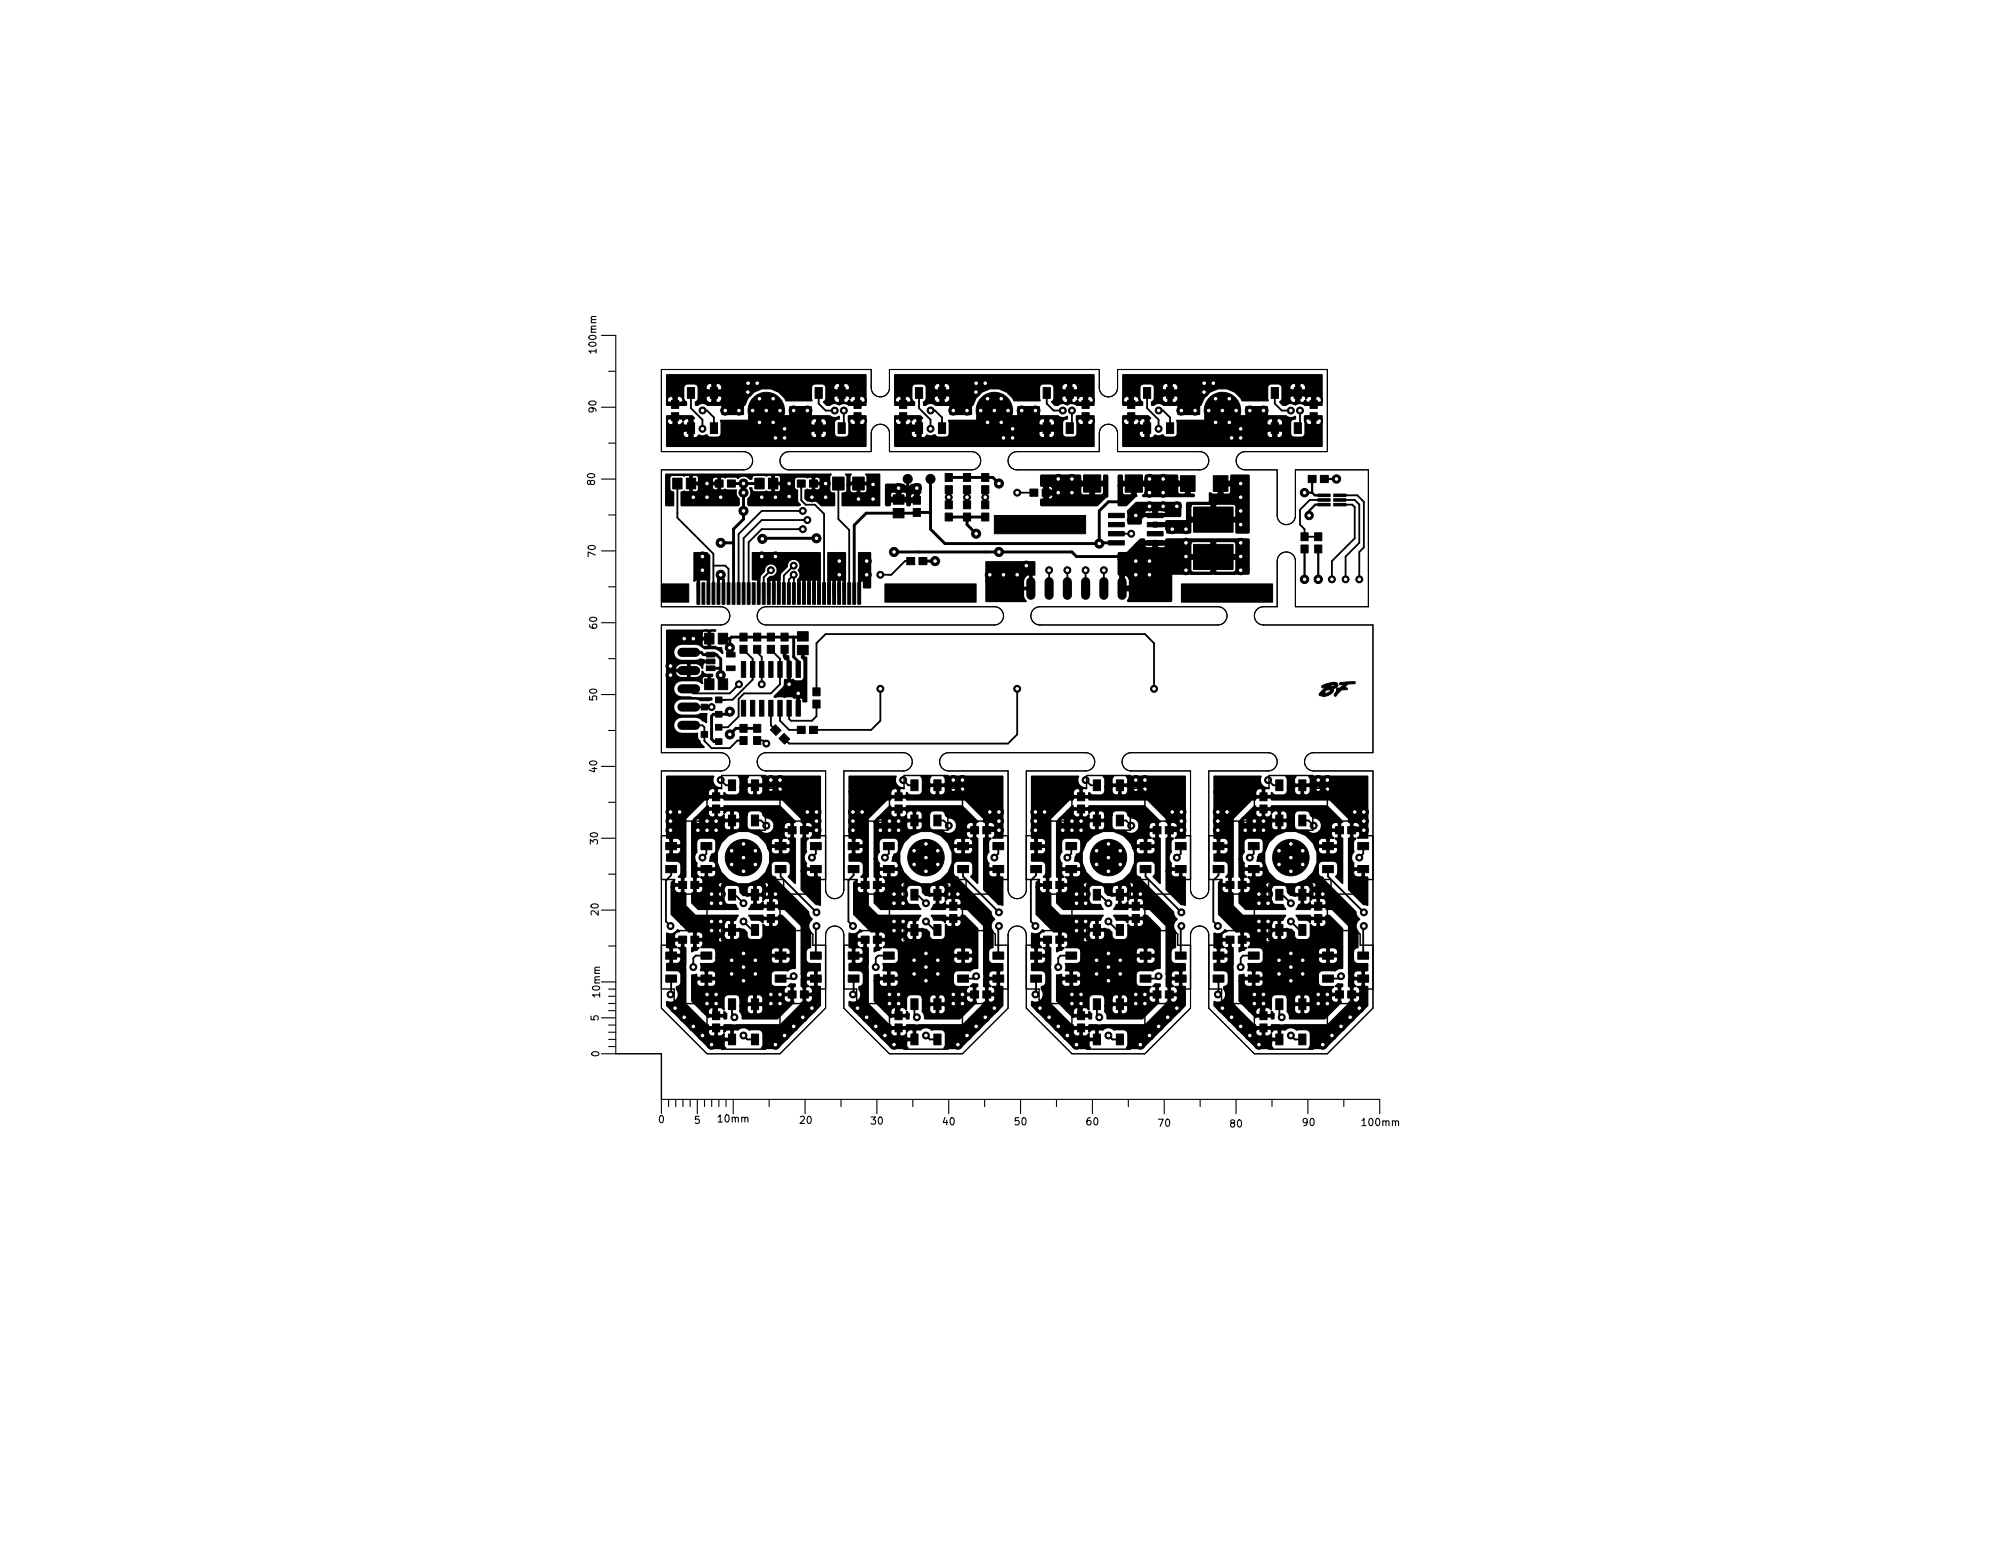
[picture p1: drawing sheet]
<svg xmlns="http://www.w3.org/2000/svg" width="279mm" height="216mm" viewBox="0 0 279 216" stroke-linecap="round" stroke-linejoin="round" font-family="sans-serif">
<defs><g id="words">
<g font-size="1.4">
<text x="83" y="49" transform="rotate(-90 83 49)">100mm</text>
<text x="83" y="57.4" transform="rotate(-90 83 57.4)">90</text>
<text x="82.8" y="67.5" transform="rotate(-90 82.8 67.5)">80</text>
<text x="82.9" y="77.5" transform="rotate(-90 82.9 77.5)">70</text>
<text x="83.1" y="87.5" transform="rotate(-90 83.1 87.5)">60</text>
<text x="83.1" y="97.5" transform="rotate(-90 83.1 97.5)">50</text>
<text x="83.1" y="107.5" transform="rotate(-90 83.1 107.5)">40</text>
<text x="83.2" y="117.5" transform="rotate(-90 83.2 117.5)">30</text>
<text x="83.3" y="127.4" transform="rotate(-90 83.3 127.4)">20</text>
<text x="83.3" y="142.1" transform="rotate(-90 83.3 142.1)">5</text>
<text x="83.5" y="138.7" transform="rotate(-90 83.5 138.7)">10mm</text>
<text x="83.4" y="147.1" transform="rotate(-90 83.4 147.1)">0</text>
<text x="91.7" y="156.3">0</text>
<text x="96.7" y="156.4">5</text>
<text x="100.1" y="156.2">10mm</text>
<text x="111.4" y="156.4">20</text>
<text x="121.3" y="156.5">30</text>
<text x="131.3" y="156.6">40</text>
<text x="141.3" y="156.6">50</text>
<text x="151.3" y="156.6">60</text>
<text x="161.3" y="156.8">70</text>
<text x="171.3" y="156.9">80</text>
<text x="181.4" y="156.7">90</text>
<text x="189.8" y="156.7">100mm</text>
</g>
</g></defs>
<g fill="none" stroke="#000" stroke-width=".15">
<path d="M83.7 46.7h2v100h-2M83.7 56.7h2M84.7 51.7h1M92.1 51.4h29.2v2.6a1.27 1.27 0 0 0 1.3 1.2 1.27 1.27 0 0 0 1.2-1.2v-2.6h29.2v2.7a1.27 1.27 0 0 0 1.4 1.1 1.27 1.27 0 0 0 1.2-1.2v-2.6h29.2v11.5h-11.4a1.27 1.27 0 0 0-1.3 1.2 1.27 1.27 0 0 0 1.3 1.3h4.4v6.4a1.27 1.27 0 0 0 1.3 1.2 1.27 1.27 0 0 0 1.2-1.2v-6.4h10.2v19.1h-10.2v-6.5a1.27 1.27 0 0 0-1.3-1.2 1.27 1.27 0 0 0-1.2 1.3v6.4h-1.9a1.27 1.27 0 0 0-1.3 1.2 1.27 1.27 0 0 0 1.3 1.3h15.2v17.8h-8.3a1.27 1.27 0 0 0-1.2 1.3 1.27 1.27 0 0 0 1.3 1.2h8.2v33l-6.3 6.4h-10.2l-6.3-6.4v-10.1a1.27 1.27 0 0 0-1.3-1.3 1.27 1.27 0 0 0-1.3 1.3v10.1l-6.3 6.4h-10.2l-6.3-6.4v-10.2a1.27 1.27 0 0 0-1.4-1.2 1.27 1.27 0 0 0-1.2 1.3v10.1l-6.3 6.4h-10.2l-6.3-6.4v-10.2a1.27 1.27 0 0 0-1.4-1.2 1.27 1.27 0 0 0-1.2 1.3v10.1l-6.3 6.4h-10.2l-6.3-6.4v-33h8.2a1.27 1.27 0 0 0 1.3-1.3 1.27 1.27 0 0 0-1.3-1.2h-8.2v-17.8h8.3a1.27 1.27 0 0 0 1.2-1.3 1.27 1.27 0 0 0-1.3-1.2h-8.2v-19.1h11.5a1.27 1.27 0 0 0 1.2-1.3 1.27 1.27 0 0 0-1.3-1.2h-11.4zM83.7 66.7h2M83.7 76.7h2M84.7 61.7h1M84.7 71.7h1M109 63.2l.3-.2 .6-.1h11.4v-2.6a1.27 1.27 0 0 1 1.3-1.2 1.27 1.27 0 0 1 1.2 1.2v2.6h11.5a1.27 1.27 0 0 1 1.2 1.2 1.27 1.27 0 0 1-1.2 1.3h-25.4a1.27 1.27 0 0 1-1.2-.8 1.27 1.27 0 0 1 .3-1.4zM140.7 63.2l.4-.2 .5-.1h11.4v-2.6a1.27 1.27 0 0 1 1.3-1.2 1.27 1.27 0 0 1 1.3 1.2v2.6h11.4a1.27 1.27 0 0 1 1.3 1.2 1.27 1.27 0 0 1-1.3 1.3h-25.4a1.27 1.27 0 0 1-1.2-.8 1.27 1.27 0 0 1 .3-1.4zM83.7 86.7h2M83.7 96.7h2"/>
<path d="M84.7 81.7h1M84.7 91.7h1M105.8 84.8l.3-.2 .6-.1h31.7a1.27 1.27 0 0 1 1.3 1.2 1.27 1.27 0 0 1-1.3 1.3h-31.7a1.27 1.27 0 0 1-1.2-.8 1.27 1.27 0 0 1 .3-1.4zM143.9 84.8l.3-.2 .6-.1h24.7a1.27 1.27 0 0 1 1.3 1.2 1.27 1.27 0 0 1-1.3 1.3h-24.7a1.27 1.27 0 0 1-1.2-.8 1.27 1.27 0 0 1 .3-1.4zM83.7 106.7h2M83.7 116.7h2M84.7 101.7h1M84.7 111.7h1M105.8 105.1l.3-.2 .6-.1h19a1.27 1.27 0 0 1 1.3 1.2 1.27 1.27 0 0 1-1.3 1.3h-8.2v16.5a1.27 1.27 0 0 1-1.3 1.3 1.27 1.27 0 0 1-1.3-1.3v-16.5h-8.2a1.27 1.27 0 0 1-1.2-.8 1.27 1.27 0 0 1 .3-1.4zM131.2 105.1l.3-.2 .6-.1h19a1.27 1.27 0 0 1 1.3 1.2 1.27 1.27 0 0 1-1.3 1.3h-8.2v16.5a1.27 1.27 0 0 1-1.3 1.3 1.27 1.27 0 0 1-1.3-1.3v-16.5h-8.2a1.27 1.27 0 0 1-1.2-.8 1.27 1.27 0 0 1 .3-1.4zM156.6 105.1l.3-.2 .6-.1h19a1.27 1.27 0 0 1 1.3 1.2 1.27 1.27 0 0 1-1.3 1.3h-8.2v16.5a1.27 1.27 0 0 1-1.3 1.3 1.27 1.27 0 0 1-1.3-1.3v-16.5h-8.2a1.27 1.27 0 0 1-1.2-.8 1.27 1.27 0 0 1 .3-1.4zM83.7 126.7h2"/>
<path d="M83.7 136.7h2M84.7 121.7h1M84.7 131.7h1M84.7 137.7h1M84.7 138.7h1M84.7 139.7h1M83.7 141.7h2M84.7 140.7h1M84.7 142.7h1M84.7 143.7h1M84.7 144.7h1M84.7 145.7h1"/>
<path d="M92.1 155v-2h100v2M93.1 153v1M94.1 153v1M95.1 153v1M96.1 153v1M97.1 153v2M98.1 153v1M99.1 153v1M100.1 153v1M101.1 153v1M102.1 153v2M107.1 153v1"/>
<path d="M112.1 153v2M117.1 153v1M122.1 153v2M127.1 153v1M132.1 153v2M137.1 153v1M142.1 153v2M147.1 153v1M152.1 153v2M157.1 153v1M162.1 153v2M167.1 153v1"/>
<path d="M172.1 153v2M177.1 153v1M182.1 153v2M187.1 153v1"/>
</g>
<g fill="#000" stroke="#000" stroke-width=".14">
<path d="M93.5 55.7h1v1.2h-1zM93.5 57.4h1v1.2h-1zM95.7 54h1v1.4h-1zM95.7 58.9h1v1.4h-1zM98.9 58.9h1v1.4h-1zM98.9 54h1v1.4h-1zM113.5 54h1v1.4h-1zM113.5 58.9h1v1.4h-1zM116.7 58.9h1v1.4h-1zM116.7 54h1v1.4h-1zM118.9 55.7h1v1.2h-1zM118.9 57.4h1v1.2h-1z"/>
<path d="M125.2 55.7h1v1.2h-1zM125.2 57.4h1v1.2h-1zM127.4 54h1v1.4h-1zM127.4 58.9h1v1.4h-1zM130.6 58.9h1v1.4h-1zM130.6 54h1v1.4h-1zM145.2 54h1v1.4h-1zM145.2 58.9h1v1.4h-1zM148.4 58.9h1v1.4h-1zM148.4 54h1v1.4h-1zM150.6 55.7h1v1.2h-1zM150.6 57.4h1v1.2h-1z"/>
<path d="M157 55.7h1v1.2h-1zM157 57.4h1v1.2h-1zM159.2 54h1v1.4h-1zM159.2 58.9h1v1.4h-1zM162.4 58.9h1v1.4h-1zM162.4 54h1v1.4h-1zM177 54h1v1.4h-1zM177 58.9h1v1.4h-1zM180.2 58.9h1v1.4h-1zM180.2 54h1v1.4h-1zM182.4 55.7h1v1.2h-1zM182.4 57.4h1v1.2h-1z"/>
<path d="M93.7 66.6h1.3v1.5h-1.3zM95.5 66.6h1.3v1.5h-1.3zM99.6 66.8h1.1v1h-1.1zM101.3 66.8h1.1v1h-1.1zM105.1 66.6h1.3v1.5h-1.3zM107 66.6h1.3v1.5h-1.3zM111 66.8h1.1v1h-1.1zM112.7 66.8h1.1v1h-1.1zM115.9 66.4h1.6v1.8h-1.6zM118.7 66.4h1.6v1.8h-1.6zM124.3 70.8h1.5v1.3h-1.5zM124.3 68.9h1.5v1.3h-1.5z"/>
<path d="M127.1 69.1h1v1.1h-1zM127.1 70.8h1v1.1h-1zM126.2 77.6h1.1v1h-1.1zM127.9 77.6h1.1v1h-1.1zM131.6 65.9h1v1.1h-1zM131.6 67.6h1v1.1h-1zM131.6 69.7h1v1.1h-1zM131.6 71.4h1v1.1h-1zM134.1 65.9h1v1.1h-1zM134.1 67.6h1v1.1h-1zM134.1 69.7h1v1.1h-1zM134.1 71.4h1v1.1h-1z"/>
<path d="M136.7 65.9h1v1.1h-1zM136.7 67.6h1v1.1h-1zM136.7 69.7h1v1.1h-1zM136.7 71.4h1v1.1h-1zM138.4 71.8h12.7v2.5h-12.7zM143.4 68.1h1.1v1h-1.1zM145.1 68.1h1.1v1h-1.1zM150.8 66.1h2.4v2.4h-2.4zM154.3 74h2.2v.6h-2.2zM154.3 75.3h2.2v.6h-2.2zM154.3 72.7h2.2v.6h-2.2zM154.3 71.5h2.2v.6h-2.2z"/>
<path d="M156.6 66.1h2.4v2.4h-2.4zM159.7 74h2.2v.6h-2.2zM159.7 75.3h2.2v.6h-2.2zM159.7 72.7h2.2v.6h-2.2zM159.7 71.5h2.2v.6h-2.2zM164.3 66.2h2.1v2.2h-2.1zM168.9 66.2h2v2.2h-2zM166.2 75.8h5.5v3.5h-5.5zM166.2 70.6h5.5v3.5h-5.5zM181.1 74.2h1v1.1h-1zM181.1 75.9h1v1.1h-1zM182.1 66.2h1.1v1h-1.1z"/>
<path d="M183.5 69.4h1.7v.4h-1.7zM183.5 68.8h1.7v.3h-1.7zM183.5 70.1h1.7v.3h-1.7zM183.8 66.2h1.1v1h-1.1zM183 75.9h1v1.1h-1zM183 74.2h1v1.1h-1zM185.7 69.4h1.7v.4h-1.7zM185.7 68.8h1.7v.3h-1.7zM185.7 70.1h1.7v.3h-1.7zM92.1 81.3h3.8v2.5h-3.8zM97 81.1h.4v3h-.4zM98.1 94.5h1.3v1.5h-1.3z"/>
<path d="M98.1 88.1h1.3v1.6h-1.3zM97.7 81.1h.4v3h-.4zM98.3 90.8h1.2v.6h-1.2zM98.3 91.7h1.2v.7h-1.2zM98.3 92.7h1.2v.7h-1.2zM97.6 98h.9v.8h-.9zM98.4 81.1h.4v3h-.4zM99.1 81.1h.4v3h-.4zM100 94.5h1.3v1.5h-1.3zM100 88.1h1.3v1.6h-1.3zM99.8 81.1h.4v3h-.4zM99.6 99h.9v.8h-.9z"/>
<path d="M99.6 97h.9v.8h-.9zM100.5 81.1h.4v3h-.4zM101.1 92.7h1.2v.7h-1.2zM101.1 90.8h1.2v.6h-1.2zM101.2 81.1h.4v3h-.4zM101.9 81.1h.4v3h-.4zM102.6 81.1h.4v3h-.4zM103.3 81.1h.4v3h-.4zM103.2 92.1h.6v2.2h-.6zM103.2 97.5h.6v2.2h-.6zM103 89.8h1v1.1h-1zM103 88.1h1v1.1h-1z"/>
<path d="M104 81.1h.4v3h-.4zM104.9 88.1h1v1.1h-1zM104.9 89.8h1v1.1h-1zM104.5 92.1h.6v2.2h-.6zM104.5 97.5h.6v2.2h-.6zM104.7 81.1h.4v3h-.4zM105.4 81.1h.4v3h-.4zM105.7 92.1h.6v2.2h-.6zM105.7 97.5h.6v2.2h-.6zM106.1 81.1h.4v3h-.4zM106.8 81.1h.4v3h-.4zM107 92.1h.6v2.2h-.6z"/>
<path d="M107 97.5h.6v2.2h-.6zM106.8 89.8h1v1.1h-1zM106.8 88.1h1v1.1h-1zM107.5 81.1h.4v3h-.4zM108.2 81.1h.4v3h-.4zM108.7 88.1h1v1.1h-1zM108.7 89.8h1v1.1h-1zM108.3 92.1h.6v2.2h-.6zM108.3 97.5h.6v2.2h-.6zM108.9 81.1h.4v3h-.4zM109.6 81.1h.4v3h-.4zM109.6 92.1h.6v2.2h-.6z"/>
<path d="M109.6 97.5h.6v2.2h-.6zM110.3 81.1h.4v3h-.4zM111 87.9h1.5v1.3h-1.5zM111 89.8h1.5v1.3h-1.5zM111 81.1h.4v3h-.4zM110.8 92.1h.6v2.2h-.6zM110.8 97.5h.6v2.2h-.6zM111.7 81.1h.4v3h-.4zM112.4 81.1h.4v3h-.4zM113.1 81.1h.4v3h-.4zM113.2 97.5h1v1.1h-1zM113.2 95.8h1v1.1h-1z"/>
<path d="M113.8 81.1h.4v3h-.4zM114.5 81.1h.4v3h-.4zM115.2 81.1h.4v3h-.4zM115.9 81.1h.4v3h-.4zM116.6 81.1h.4v3h-.4zM117.3 81.1h.4v3h-.4zM118 81.1h.4v3h-.4zM118.7 81.1h.4v3h-.4zM119.4 81.1h.4v3h-.4zM123.2 81.3h12.7v2.5h-12.7zM164.5 81.3h12.7v2.5h-12.7zM184.1 95.5l.3-.2a2.63 2.63 0 0 1 1.7-.2l.1 .4-.2 .2-.1-.4a.77 .77 0 0 0-.9 .4l1-.4v.4l-.4 .2v.3l-.3 .3v-.4l-.3-.1-.4 .1-.2 .1v.2l-.2 .2a1.28 1.28 0 0 0 1.1-.5v.4a1.19 1.19 0 0 1-1.7 .2l1.1-1.2-.6 .3-.1-.2z"/>
<path d="M186.6 95l1-.1a1.3 1.3 0 0 1 1.1 .1l-.1 .2h-.3a1.1 1.1 0 0 0-1.2 .5 .28 .28 0 0 1 .3 0 .28 .28 0 0 1 .2 .3h-.2a1.02 1.02 0 0 0-1.2 .6l-.1 .1a.22 .22 0 0 1-.2 .2 .22 .22 0 0 1-.2-.2 .22 .22 0 0 1 .2-.2l.3-.4a.21 .21 0 0 1-.1-.3 .21 .21 0 0 1 .3 0l.2-.1 .5-.4h-.2a.23 .23 0 0 1-.3 0 .23 .23 0 0 1-.1-.2zM92.7 117.3h1.5v1h-1.5zM97.6 101.8h.9v.8h-.9zM97.6 117.3h1.5v1h-1.5zM99.2 112.1h1v1.1h-1zM99.2 110.4h1v1.1h-1zM99.6 102.8h.9v.8h-.9zM99.6 100.8h.9v.8h-.9zM101.4 108.6h1v1.5h-1zM101.4 113.5h1v1.5h-1zM103 102.5h1v1.1h-1zM103 100.8h1v1.1h-1z"/>
<path d="M104.6 113.5h1v1.5h-1zM104.6 108.6h1v1.5h-1zM104.9 102.5h1v1.1h-1zM104.9 100.8h1v1.1h-1zM107.2 101.6l.7-.7 .8 .8-.7 .7zM107.9 117.3h1.5v1h-1.5zM108.4 102.8l.8-.7 .7 .8-.7 .7zM109.7 115.1h1.1v1h-1.1zM111 101.1h1.1v1h-1.1zM111.4 115.1h1.1v1h-1.1zM112.7 101.1h1.1v1h-1.1zM112.8 117.3h1.5v1h-1.5z"/>
<path d="M118.1 117.3h1.5v1h-1.5zM123 117.3h1.5v1h-1.5zM124.6 112.1h1v1.1h-1zM124.6 110.4h1v1.1h-1zM126.8 108.6h1v1.5h-1zM126.8 113.5h1v1.5h-1zM130 113.5h1v1.5h-1zM130 108.6h1v1.5h-1zM133.3 117.3h1.5v1h-1.5zM135.1 115.1h1.1v1h-1.1zM136.8 115.1h1.1v1h-1.1zM138.2 117.3h1.5v1h-1.5z"/>
<path d="M143.5 117.3h1.5v1h-1.5zM148.4 117.3h1.5v1h-1.5zM150 112.1h1v1.1h-1zM150 110.4h1v1.1h-1zM152.2 108.6h1v1.5h-1zM152.2 113.5h1v1.5h-1zM155.4 113.5h1v1.5h-1zM155.4 108.6h1v1.5h-1zM158.7 117.3h1.5v1h-1.5zM160.5 115.1h1.1v1h-1.1zM162.2 115.1h1.1v1h-1.1zM163.6 117.3h1.5v1h-1.5z"/>
<path d="M168.9 117.3h1.5v1h-1.5zM173.8 117.3h1.5v1h-1.5zM175.4 112.1h1v1.1h-1zM175.4 110.4h1v1.1h-1zM177.6 108.6h1v1.5h-1zM177.6 113.5h1v1.5h-1zM180.8 113.5h1v1.5h-1zM180.8 108.6h1v1.5h-1zM184.1 117.3h1.5v1h-1.5zM185.9 115.1h1.1v1h-1.1zM187.6 115.1h1.1v1h-1.1zM189 117.3h1.5v1h-1.5z"/>
<path d="M92.7 135.7h1.5v1h-1.5zM92.7 132.5h1.5v1h-1.5zM92.7 120.5h1.5v1h-1.5zM94.5 130.3h1.1v1h-1.1zM94.5 122.7h1.1v1h-1.1zM96.2 130.3h1.1v1h-1.1zM96.2 122.7h1.1v1h-1.1zM97.6 135.7h1.5v1h-1.5zM97.6 132.5h1.5v1h-1.5zM97.6 120.5h1.5v1h-1.5zM101.4 123.8h1v1.5h-1zM101.4 128.7h1v1.5h-1z"/>
<path d="M104.6 128.7h1v1.5h-1zM104.6 123.8h1v1.5h-1zM106.8 125.6h1v1.1h-1zM106.8 127.3h1v1.1h-1zM107.9 120.5h1.5v1h-1.5zM107.9 132.5h1.5v1h-1.5zM107.9 135.7h1.5v1h-1.5zM109.7 137.9h1.1v1h-1.1zM111.4 137.9h1.1v1h-1.1zM112.8 120.5h1.5v1h-1.5zM112.8 132.5h1.5v1h-1.5zM112.8 135.7h1.5v1h-1.5z"/>
<path d="M118.1 135.7h1.5v1h-1.5zM118.1 132.5h1.5v1h-1.5zM118.1 120.5h1.5v1h-1.5zM119.9 130.3h1.1v1h-1.1zM119.9 122.7h1.1v1h-1.1zM121.6 130.3h1.1v1h-1.1zM121.6 122.7h1.1v1h-1.1zM123 135.7h1.5v1h-1.5zM123 132.5h1.5v1h-1.5zM123 120.5h1.5v1h-1.5zM126.8 123.8h1v1.5h-1zM126.8 128.7h1v1.5h-1z"/>
<path d="M130 128.7h1v1.5h-1zM130 123.8h1v1.5h-1zM132.2 125.6h1v1.1h-1zM132.2 127.3h1v1.1h-1zM133.3 120.5h1.5v1h-1.5zM133.3 132.5h1.5v1h-1.5zM133.3 135.7h1.5v1h-1.5zM135.1 137.9h1.1v1h-1.1zM136.8 137.9h1.1v1h-1.1zM138.2 120.5h1.5v1h-1.5zM138.2 132.5h1.5v1h-1.5zM138.2 135.7h1.5v1h-1.5z"/>
<path d="M143.5 135.7h1.5v1h-1.5zM143.5 132.5h1.5v1h-1.5zM143.5 120.5h1.5v1h-1.5zM145.3 130.3h1.1v1h-1.1zM145.3 122.7h1.1v1h-1.1zM147 130.3h1.1v1h-1.1zM147 122.7h1.1v1h-1.1zM148.4 135.7h1.5v1h-1.5zM148.4 132.5h1.5v1h-1.5zM148.4 120.5h1.5v1h-1.5zM152.2 123.8h1v1.5h-1zM152.2 128.7h1v1.5h-1z"/>
<path d="M155.4 128.7h1v1.5h-1zM155.4 123.8h1v1.5h-1zM157.6 125.6h1v1.1h-1zM157.6 127.3h1v1.1h-1zM158.7 120.5h1.5v1h-1.5zM158.7 132.5h1.5v1h-1.5zM158.7 135.7h1.5v1h-1.5zM160.5 137.9h1.1v1h-1.1zM162.2 137.9h1.1v1h-1.1zM163.6 120.5h1.5v1h-1.5zM163.6 132.5h1.5v1h-1.5zM163.6 135.7h1.5v1h-1.5z"/>
<path d="M168.9 135.7h1.5v1h-1.5zM168.9 132.5h1.5v1h-1.5zM168.9 120.5h1.5v1h-1.5zM170.7 130.3h1.1v1h-1.1zM170.7 122.7h1.1v1h-1.1zM172.4 130.3h1.1v1h-1.1zM172.4 122.7h1.1v1h-1.1zM173.8 135.7h1.5v1h-1.5zM173.8 132.5h1.5v1h-1.5zM173.8 120.5h1.5v1h-1.5zM177.6 123.8h1v1.5h-1zM177.6 128.7h1v1.5h-1z"/>
<path d="M180.8 128.7h1v1.5h-1zM180.8 123.8h1v1.5h-1zM183 125.6h1v1.1h-1zM183 127.3h1v1.1h-1zM184.1 120.5h1.5v1h-1.5zM184.1 132.5h1.5v1h-1.5zM184.1 135.7h1.5v1h-1.5zM185.9 137.9h1.1v1h-1.1zM187.6 137.9h1.1v1h-1.1zM189 120.5h1.5v1h-1.5zM189 132.5h1.5v1h-1.5zM189 135.7h1.5v1h-1.5z"/>
<path d="M99.2 142.5h1v1.1h-1zM99.2 140.8h1v1.1h-1zM101.4 139h1v1.5h-1zM101.4 143.9h1v1.5h-1zM104.6 143.9h1v1.5h-1zM104.6 139h1v1.5h-1zM124.6 142.5h1v1.1h-1zM124.6 140.8h1v1.1h-1zM126.8 139h1v1.5h-1zM126.8 143.9h1v1.5h-1zM130 143.9h1v1.5h-1zM130 139h1v1.5h-1z"/>
<path d="M150 142.5h1v1.1h-1zM150 140.8h1v1.1h-1zM152.2 139h1v1.5h-1zM152.2 143.9h1v1.5h-1zM155.4 143.9h1v1.5h-1zM155.4 139h1v1.5h-1zM175.4 142.5h1v1.1h-1zM175.4 140.8h1v1.1h-1zM177.6 139h1v1.5h-1zM177.6 143.9h1v1.5h-1zM180.8 143.9h1v1.5h-1zM180.8 139h1v1.5h-1z"/>
<circle cx="97.8" cy="59.7" r=".48"/>
<circle cx="97.8" cy="57.1" r=".48"/>
<circle cx="101" cy="57.1" r=".63"/>
<circle cx="102.9" cy="57.1" r=".63"/>
<circle cx="104.1" cy="54.6" r=".63"/>
<circle cx="104.1" cy="53.3" r=".63"/>
<circle cx="104.8" cy="57.2" r=".51"/>
<circle cx="105.4" cy="53.3" r=".63"/>
<circle cx="105.7" cy="58.8" r=".51"/>
<circle cx="105.7" cy="55.5" r=".51"/>
<circle cx="106.7" cy="57.1" r="2.54"/>
<circle cx="107.6" cy="58.8" r=".51"/>
<circle cx="107.6" cy="55.5" r=".51"/>
<circle cx="108.6" cy="57.2" r=".51"/>
<circle cx="109.2" cy="59.7" r=".63"/>
<circle cx="110.5" cy="57.1" r=".63"/>
<circle cx="112.4" cy="57.1" r=".63"/>
<circle cx="116.2" cy="57.2" r=".48"/>
<circle cx="117.5" cy="57.2" r=".48"/>
<circle cx="129.5" cy="59.7" r=".48"/>
<circle cx="129.6" cy="57.1" r=".48"/>
<circle cx="132.7" cy="57.1" r=".63"/>
<circle cx="134.6" cy="57.1" r=".63"/>
<circle cx="135.9" cy="54.6" r=".63"/>
<circle cx="135.9" cy="53.3" r=".63"/>
<circle cx="136.5" cy="57.2" r=".51"/>
<circle cx="137.2" cy="53.3" r=".63"/>
<circle cx="137.5" cy="55.5" r=".51"/>
<circle cx="137.5" cy="58.8" r=".51"/>
<circle cx="138.4" cy="57.1" r="2.54"/>
<circle cx="139.4" cy="58.8" r=".51"/>
<circle cx="139.4" cy="55.5" r=".51"/>
<circle cx="140.3" cy="57.2" r=".51"/>
<circle cx="141" cy="59.7" r=".63"/>
<circle cx="142.2" cy="57.1" r=".63"/>
<circle cx="144.1" cy="57.1" r=".63"/>
<circle cx="148" cy="57.2" r=".48"/>
<circle cx="149.2" cy="57.2" r=".48"/>
<circle cx="161.3" cy="59.7" r=".48"/>
<circle cx="161.3" cy="57.1" r=".48"/>
<circle cx="164.5" cy="57.1" r=".63"/>
<circle cx="166.4" cy="57.1" r=".63"/>
<circle cx="167.6" cy="54.6" r=".63"/>
<circle cx="167.6" cy="53.3" r=".63"/>
<circle cx="168.3" cy="57.2" r=".51"/>
<circle cx="168.9" cy="53.3" r=".63"/>
<circle cx="169.2" cy="55.5" r=".51"/>
<circle cx="169.2" cy="58.8" r=".51"/>
<circle cx="170.2" cy="57.1" r="2.54"/>
<circle cx="171.1" cy="55.5" r=".51"/>
<circle cx="171.1" cy="58.8" r=".51"/>
<circle cx="172.1" cy="57.2" r=".51"/>
<circle cx="172.7" cy="59.7" r=".63"/>
<circle cx="174" cy="57.1" r=".63"/>
<circle cx="175.9" cy="57.1" r=".63"/>
<circle cx="179.7" cy="57.2" r=".48"/>
<circle cx="181" cy="57.2" r=".48"/>
<circle cx="96.5" cy="69.2" r=".63"/>
<circle cx="97.8" cy="79.4" r=".63"/>
<circle cx="97.8" cy="77.5" r=".63"/>
<circle cx="98.4" cy="69.2" r=".63"/>
<circle cx="98.4" cy="67.3" r=".63"/>
<circle cx="100.3" cy="75.6" r=".63"/>
<circle cx="100.3" cy="69.2" r=".63"/>
<circle cx="103.5" cy="68.6" r=".63"/>
<circle cx="103.5" cy="71.1" r=".63"/>
<circle cx="103.5" cy="67.3" r=".63"/>
<circle cx="106" cy="69.2" r=".63"/>
<circle cx="106" cy="77.5" r=".63"/>
<circle cx="106.1" cy="75" r=".63"/>
<circle cx="107.3" cy="79.4" r=".48"/>
<circle cx="107.9" cy="61" r=".63"/>
<circle cx="107.9" cy="77.5" r=".63"/>
<circle cx="107.9" cy="69.2" r=".63"/>
<circle cx="109.2" cy="61" r=".63"/>
<circle cx="109.9" cy="67.3" r=".63"/>
<circle cx="109.9" cy="69.1" r=".63"/>
<circle cx="110.5" cy="78.7" r=".48"/>
<circle cx="111.8" cy="71.1" r=".48"/>
<circle cx="111.8" cy="73.7" r=".48"/>
<circle cx="112.4" cy="72.4" r=".48"/>
<circle cx="113" cy="69.2" r=".63"/>
<circle cx="113.7" cy="74.9" r=".63"/>
<circle cx="114.9" cy="69.2" r=".63"/>
<circle cx="114.9" cy="67.3" r=".63"/>
<circle cx="116.8" cy="78.1" r=".63"/>
<circle cx="119.5" cy="69.5" r=".63"/>
<circle cx="120.6" cy="78.1" r=".63"/>
<circle cx="121.5" cy="69.5" r=".63"/>
<circle cx="121.5" cy="67.4" r=".63"/>
<circle cx="124.5" cy="76.8" r=".63"/>
<circle cx="125.1" cy="67.9" r=".63"/>
<circle cx="126.4" cy="66.7" r=".63"/>
<circle cx="127.6" cy="67.9" r=".63"/>
<circle cx="129.5" cy="66.7" r=".63"/>
<circle cx="130.2" cy="78.1" r=".63"/>
<circle cx="132.1" cy="69.2" r=".48"/>
<circle cx="134.6" cy="69.2" r=".48"/>
<circle cx="135.9" cy="74.3" r=".63"/>
<circle cx="137.2" cy="69.2" r=".48"/>
<circle cx="139.1" cy="76.8" r=".63"/>
<circle cx="139.1" cy="67.3" r=".63"/>
<circle cx="139.7" cy="61" r=".63"/>
<circle cx="141" cy="61" r=".63"/>
<circle cx="141.6" cy="68.6" r=".48"/>
<circle cx="142.9" cy="78.7" r=".63"/>
<circle cx="146" cy="79.4" r=".48"/>
<circle cx="147.3" cy="66.7" r=".63"/>
<circle cx="147.3" cy="68.6" r=".63"/>
<circle cx="148.6" cy="79.4" r=".48"/>
<circle cx="149.2" cy="66.7" r=".63"/>
<circle cx="149.2" cy="68.6" r=".63"/>
<circle cx="151.1" cy="79.4" r=".48"/>
<circle cx="153" cy="75.7" r=".63"/>
<circle cx="153.7" cy="79.4" r=".48"/>
<circle cx="157.5" cy="74.3" r=".48"/>
<circle cx="158.1" cy="71.8" r=".63"/>
<circle cx="158.1" cy="78.1" r=".63"/>
<circle cx="160" cy="70.5" r=".63"/>
<circle cx="160" cy="68.6" r=".63"/>
<circle cx="160" cy="78.1" r=".63"/>
<circle cx="160" cy="66.7" r=".63"/>
<circle cx="161.9" cy="70.5" r=".63"/>
<circle cx="161.9" cy="66.7" r=".63"/>
<circle cx="161.9" cy="68.6" r=".63"/>
<circle cx="163.2" cy="73.7" r=".63"/>
<circle cx="163.8" cy="70.5" r=".63"/>
<circle cx="165.1" cy="79.4" r=".63"/>
<circle cx="165.1" cy="77.5" r=".63"/>
<circle cx="165.1" cy="75.6" r=".63"/>
<circle cx="165.1" cy="73.7" r=".63"/>
<circle cx="171.4" cy="61" r=".63"/>
<circle cx="172.7" cy="75.6" r=".63"/>
<circle cx="172.7" cy="61" r=".63"/>
<circle cx="172.7" cy="69.2" r=".63"/>
<circle cx="172.7" cy="71.1" r=".63"/>
<circle cx="172.7" cy="67.3" r=".63"/>
<circle cx="172.7" cy="77.5" r=".63"/>
<circle cx="172.7" cy="79.4" r=".63"/>
<circle cx="172.7" cy="73" r=".63"/>
<circle cx="181.6" cy="68.6" r=".58"/>
<circle cx="182.2" cy="71.8" r=".58"/>
<circle cx="186.1" cy="66.7" r=".58"/>
<circle cx="93.3" cy="94" r=".63"/>
<circle cx="93.3" cy="92.7" r=".63"/>
<circle cx="95.2" cy="88.9" r=".63"/>
<circle cx="96.5" cy="88.9" r=".63"/>
<circle cx="99.1" cy="98.4" r=".48"/>
<circle cx="100.3" cy="80" r=".63"/>
<circle cx="100.3" cy="94" r=".63"/>
<circle cx="101.6" cy="90.2" r=".63"/>
<circle cx="101.6" cy="99.1" r=".63"/>
<circle cx="102.9" cy="95.3" r=".48"/>
<circle cx="106" cy="95.3" r=".48"/>
<circle cx="109.9" cy="95.2" r=".63"/>
<circle cx="110.5" cy="80" r=".48"/>
<circle cx="111.1" cy="96.5" r=".63"/>
<circle cx="116.8" cy="80" r=".63"/>
<circle cx="120.6" cy="80" r=".63"/>
<circle cx="122.6" cy="80" r=".48"/>
<circle cx="122.6" cy="95.9" r=".48"/>
<circle cx="137.8" cy="80" r=".63"/>
<circle cx="139.7" cy="80" r=".63"/>
<circle cx="141.6" cy="80" r=".63"/>
<circle cx="141.6" cy="95.9" r=".48"/>
<circle cx="158.1" cy="80" r=".63"/>
<circle cx="160" cy="80" r=".63"/>
<circle cx="160.7" cy="95.9" r=".48"/>
<circle cx="181.6" cy="80.6" r=".58"/>
<circle cx="183.5" cy="80.6" r=".58"/>
<circle cx="185.4" cy="80.6" r=".48"/>
<circle cx="187.3" cy="80.6" r=".48"/>
<circle cx="189.2" cy="80.6" r=".48"/>
<circle cx="93.3" cy="115.6" r=".63"/>
<circle cx="93.3" cy="114.3" r=".63"/>
<circle cx="93.3" cy="113" r=".63"/>
<circle cx="94.6" cy="113" r=".63"/>
<circle cx="97.2" cy="114.3" r=".63"/>
<circle cx="97.2" cy="115.6" r=".63"/>
<circle cx="97.8" cy="119.4" r=".48"/>
<circle cx="98.4" cy="115.6" r=".63"/>
<circle cx="98.4" cy="114.3" r=".63"/>
<circle cx="99.7" cy="115.6" r=".63"/>
<circle cx="99.7" cy="114.3" r=".63"/>
<circle cx="100.3" cy="108.6" r=".48"/>
<circle cx="101.6" cy="102.2" r=".63"/>
<circle cx="101.9" cy="118.4" r=".51"/>
<circle cx="103.5" cy="119.4" r="2.54"/>
<circle cx="103.5" cy="117.5" r=".51"/>
<circle cx="105.2" cy="118.4" r=".51"/>
<circle cx="106.7" cy="114.9" r=".48"/>
<circle cx="106.7" cy="103.5" r=".48"/>
<circle cx="107.3" cy="109.9" r=".63"/>
<circle cx="107.3" cy="108.6" r=".63"/>
<circle cx="108.6" cy="109.9" r=".63"/>
<circle cx="108.6" cy="108.6" r=".63"/>
<circle cx="112.4" cy="113" r=".63"/>
<circle cx="113" cy="119.4" r=".48"/>
<circle cx="113.7" cy="115.6" r=".63"/>
<circle cx="113.7" cy="114.3" r=".63"/>
<circle cx="113.7" cy="113" r=".63"/>
<circle cx="118.7" cy="115.6" r=".63"/>
<circle cx="118.7" cy="113" r=".63"/>
<circle cx="118.7" cy="114.3" r=".63"/>
<circle cx="120" cy="113" r=".63"/>
<circle cx="122.6" cy="115.6" r=".63"/>
<circle cx="122.6" cy="114.3" r=".63"/>
<circle cx="123.2" cy="119.4" r=".48"/>
<circle cx="123.8" cy="114.3" r=".63"/>
<circle cx="123.8" cy="115.6" r=".63"/>
<circle cx="125.1" cy="115.6" r=".63"/>
<circle cx="125.1" cy="114.3" r=".63"/>
<circle cx="125.7" cy="108.6" r=".48"/>
<circle cx="127.3" cy="118.4" r=".51"/>
<circle cx="128.9" cy="119.4" r="2.54"/>
<circle cx="128.9" cy="117.5" r=".51"/>
<circle cx="130.6" cy="118.4" r=".51"/>
<circle cx="132.1" cy="114.9" r=".48"/>
<circle cx="132.7" cy="108.6" r=".63"/>
<circle cx="132.7" cy="109.9" r=".63"/>
<circle cx="134" cy="109.9" r=".63"/>
<circle cx="134" cy="108.6" r=".63"/>
<circle cx="137.8" cy="113" r=".63"/>
<circle cx="138.4" cy="119.4" r=".48"/>
<circle cx="139.1" cy="113" r=".63"/>
<circle cx="139.1" cy="115.6" r=".63"/>
<circle cx="139.1" cy="114.3" r=".63"/>
<circle cx="144.1" cy="115.6" r=".63"/>
<circle cx="144.1" cy="114.3" r=".63"/>
<circle cx="144.1" cy="113" r=".63"/>
<circle cx="145.4" cy="113" r=".63"/>
<circle cx="148" cy="115.6" r=".63"/>
<circle cx="148" cy="114.3" r=".63"/>
<circle cx="148.6" cy="119.4" r=".48"/>
<circle cx="149.2" cy="115.6" r=".63"/>
<circle cx="149.2" cy="114.3" r=".63"/>
<circle cx="150.5" cy="114.3" r=".63"/>
<circle cx="150.5" cy="115.6" r=".63"/>
<circle cx="151.1" cy="108.6" r=".48"/>
<circle cx="152.7" cy="118.4" r=".51"/>
<circle cx="154.3" cy="119.4" r="2.54"/>
<circle cx="154.3" cy="117.5" r=".51"/>
<circle cx="156" cy="118.4" r=".51"/>
<circle cx="157.5" cy="114.9" r=".48"/>
<circle cx="158.1" cy="109.9" r=".63"/>
<circle cx="158.1" cy="108.6" r=".63"/>
<circle cx="159.4" cy="109.9" r=".63"/>
<circle cx="159.4" cy="108.6" r=".63"/>
<circle cx="163.2" cy="113" r=".63"/>
<circle cx="163.8" cy="119.4" r=".48"/>
<circle cx="164.5" cy="115.6" r=".63"/>
<circle cx="164.5" cy="114.3" r=".63"/>
<circle cx="164.5" cy="113" r=".63"/>
<circle cx="169.5" cy="114.3" r=".63"/>
<circle cx="169.5" cy="115.6" r=".63"/>
<circle cx="169.5" cy="113" r=".63"/>
<circle cx="170.8" cy="113" r=".63"/>
<circle cx="173.4" cy="115.6" r=".63"/>
<circle cx="173.4" cy="114.3" r=".63"/>
<circle cx="174" cy="119.4" r=".48"/>
<circle cx="174.6" cy="115.6" r=".63"/>
<circle cx="174.6" cy="114.3" r=".63"/>
<circle cx="175.9" cy="114.3" r=".63"/>
<circle cx="175.9" cy="115.6" r=".63"/>
<circle cx="176.5" cy="108.6" r=".48"/>
<circle cx="178.1" cy="118.4" r=".51"/>
<circle cx="179.7" cy="119.4" r="2.54"/>
<circle cx="179.7" cy="117.5" r=".51"/>
<circle cx="181.4" cy="118.4" r=".51"/>
<circle cx="182.9" cy="114.9" r=".48"/>
<circle cx="183.5" cy="108.6" r=".63"/>
<circle cx="183.5" cy="109.9" r=".63"/>
<circle cx="184.8" cy="108.6" r=".63"/>
<circle cx="184.8" cy="109.9" r=".63"/>
<circle cx="188.6" cy="113" r=".63"/>
<circle cx="189.2" cy="119.4" r=".48"/>
<circle cx="189.9" cy="115.6" r=".63"/>
<circle cx="189.9" cy="114.3" r=".63"/>
<circle cx="189.9" cy="113" r=".63"/>
<circle cx="93.3" cy="138.4" r=".48"/>
<circle cx="93.3" cy="128.9" r=".48"/>
<circle cx="96.5" cy="134.6" r=".48"/>
<circle cx="98.4" cy="138.4" r=".63"/>
<circle cx="98.4" cy="139.7" r=".63"/>
<circle cx="99.1" cy="124.5" r=".63"/>
<circle cx="99.1" cy="128.3" r=".63"/>
<circle cx="99.1" cy="129.5" r=".63"/>
<circle cx="99.1" cy="125.7" r=".63"/>
<circle cx="99.7" cy="139.7" r=".63"/>
<circle cx="99.7" cy="138.4" r=".63"/>
<circle cx="100.3" cy="130.8" r=".63"/>
<circle cx="100.3" cy="123.2" r=".63"/>
<circle cx="100.3" cy="124.5" r=".63"/>
<circle cx="100.3" cy="129.5" r=".63"/>
<circle cx="100.3" cy="128.3" r=".63"/>
<circle cx="100.3" cy="125.7" r=".63"/>
<circle cx="101.9" cy="120.3" r=".51"/>
<circle cx="101.9" cy="133.7" r=".51"/>
<circle cx="101.9" cy="135.6" r=".51"/>
<circle cx="103.5" cy="134.6" r="2.54"/>
<circle cx="103.5" cy="128.3" r=".48"/>
<circle cx="103.5" cy="125.7" r=".48"/>
<circle cx="103.5" cy="121.3" r=".51"/>
<circle cx="103.5" cy="132.7" r=".51"/>
<circle cx="103.5" cy="136.5" r=".51"/>
<circle cx="105.2" cy="120.3" r=".51"/>
<circle cx="105.2" cy="133.7" r=".51"/>
<circle cx="105.2" cy="135.6" r=".51"/>
<circle cx="106.7" cy="123.2" r=".63"/>
<circle cx="106.7" cy="124.5" r=".63"/>
<circle cx="107.3" cy="138.4" r=".63"/>
<circle cx="107.3" cy="139.7" r=".63"/>
<circle cx="107.9" cy="124.5" r=".63"/>
<circle cx="108.6" cy="139.7" r=".63"/>
<circle cx="108.6" cy="138.4" r=".63"/>
<circle cx="110.5" cy="135.9" r=".48"/>
<circle cx="113.7" cy="128.9" r=".48"/>
<circle cx="113.7" cy="127" r=".48"/>
<circle cx="118.7" cy="138.4" r=".48"/>
<circle cx="118.7" cy="128.9" r=".48"/>
<circle cx="121.9" cy="134.6" r=".48"/>
<circle cx="123.8" cy="138.4" r=".63"/>
<circle cx="123.8" cy="139.7" r=".63"/>
<circle cx="124.5" cy="125.7" r=".63"/>
<circle cx="124.5" cy="124.5" r=".63"/>
<circle cx="124.5" cy="129.5" r=".63"/>
<circle cx="124.5" cy="128.3" r=".63"/>
<circle cx="125.1" cy="139.7" r=".63"/>
<circle cx="125.1" cy="138.4" r=".63"/>
<circle cx="125.7" cy="125.7" r=".63"/>
<circle cx="125.7" cy="124.5" r=".63"/>
<circle cx="125.7" cy="123.2" r=".63"/>
<circle cx="125.7" cy="129.5" r=".63"/>
<circle cx="125.7" cy="130.8" r=".63"/>
<circle cx="125.7" cy="128.3" r=".63"/>
<circle cx="127.3" cy="120.3" r=".51"/>
<circle cx="127.3" cy="133.7" r=".51"/>
<circle cx="127.3" cy="135.6" r=".51"/>
<circle cx="128.9" cy="134.6" r="2.54"/>
<circle cx="128.9" cy="125.7" r=".48"/>
<circle cx="128.9" cy="128.3" r=".48"/>
<circle cx="128.9" cy="121.3" r=".51"/>
<circle cx="128.9" cy="132.7" r=".51"/>
<circle cx="128.9" cy="136.5" r=".51"/>
<circle cx="130.6" cy="120.3" r=".51"/>
<circle cx="130.6" cy="133.7" r=".51"/>
<circle cx="130.6" cy="135.6" r=".51"/>
<circle cx="132.1" cy="123.2" r=".63"/>
<circle cx="132.1" cy="124.5" r=".63"/>
<circle cx="132.7" cy="138.4" r=".63"/>
<circle cx="132.7" cy="139.7" r=".63"/>
<circle cx="133.3" cy="124.5" r=".63"/>
<circle cx="134" cy="139.7" r=".63"/>
<circle cx="134" cy="138.4" r=".63"/>
<circle cx="135.9" cy="135.9" r=".48"/>
<circle cx="139.1" cy="127" r=".48"/>
<circle cx="139.1" cy="128.9" r=".48"/>
<circle cx="144.1" cy="128.9" r=".48"/>
<circle cx="144.1" cy="138.4" r=".48"/>
<circle cx="147.3" cy="134.6" r=".48"/>
<circle cx="149.2" cy="139.7" r=".63"/>
<circle cx="149.2" cy="138.4" r=".63"/>
<circle cx="149.9" cy="125.7" r=".63"/>
<circle cx="149.9" cy="124.5" r=".63"/>
<circle cx="149.9" cy="128.3" r=".63"/>
<circle cx="149.9" cy="129.5" r=".63"/>
<circle cx="150.5" cy="138.4" r=".63"/>
<circle cx="150.5" cy="139.7" r=".63"/>
<circle cx="151.1" cy="128.3" r=".63"/>
<circle cx="151.1" cy="123.2" r=".63"/>
<circle cx="151.1" cy="130.8" r=".63"/>
<circle cx="151.1" cy="129.5" r=".63"/>
<circle cx="151.1" cy="124.5" r=".63"/>
<circle cx="151.1" cy="125.7" r=".63"/>
<circle cx="152.7" cy="120.3" r=".51"/>
<circle cx="152.7" cy="135.6" r=".51"/>
<circle cx="152.7" cy="133.7" r=".51"/>
<circle cx="154.3" cy="134.6" r="2.54"/>
<circle cx="154.3" cy="128.3" r=".48"/>
<circle cx="154.3" cy="125.7" r=".48"/>
<circle cx="154.3" cy="121.3" r=".51"/>
<circle cx="154.3" cy="132.7" r=".51"/>
<circle cx="154.3" cy="136.5" r=".51"/>
<circle cx="156" cy="120.3" r=".51"/>
<circle cx="156" cy="133.7" r=".51"/>
<circle cx="156" cy="135.6" r=".51"/>
<circle cx="157.5" cy="123.2" r=".63"/>
<circle cx="157.5" cy="124.5" r=".63"/>
<circle cx="158.1" cy="138.4" r=".63"/>
<circle cx="158.1" cy="139.7" r=".63"/>
<circle cx="158.7" cy="124.5" r=".63"/>
<circle cx="159.4" cy="139.7" r=".63"/>
<circle cx="159.4" cy="138.4" r=".63"/>
<circle cx="161.3" cy="135.9" r=".48"/>
<circle cx="164.5" cy="128.9" r=".48"/>
<circle cx="164.5" cy="127" r=".48"/>
<circle cx="169.5" cy="138.4" r=".48"/>
<circle cx="169.5" cy="128.9" r=".48"/>
<circle cx="172.7" cy="134.6" r=".48"/>
<circle cx="174.6" cy="138.4" r=".63"/>
<circle cx="174.6" cy="139.7" r=".63"/>
<circle cx="175.3" cy="125.7" r=".63"/>
<circle cx="175.3" cy="129.5" r=".63"/>
<circle cx="175.3" cy="124.5" r=".63"/>
<circle cx="175.3" cy="128.3" r=".63"/>
<circle cx="175.9" cy="139.7" r=".63"/>
<circle cx="175.9" cy="138.4" r=".63"/>
<circle cx="176.5" cy="130.8" r=".63"/>
<circle cx="176.5" cy="123.2" r=".63"/>
<circle cx="176.5" cy="125.7" r=".63"/>
<circle cx="176.5" cy="124.5" r=".63"/>
<circle cx="176.5" cy="128.3" r=".63"/>
<circle cx="176.5" cy="129.5" r=".63"/>
<circle cx="178.1" cy="120.3" r=".51"/>
<circle cx="178.1" cy="133.7" r=".51"/>
<circle cx="178.1" cy="135.6" r=".51"/>
<circle cx="179.7" cy="134.6" r="2.54"/>
<circle cx="179.7" cy="128.3" r=".48"/>
<circle cx="179.7" cy="125.7" r=".48"/>
<circle cx="179.7" cy="121.3" r=".51"/>
<circle cx="179.7" cy="132.7" r=".51"/>
<circle cx="179.7" cy="136.5" r=".51"/>
<circle cx="181.4" cy="120.3" r=".51"/>
<circle cx="181.4" cy="135.6" r=".51"/>
<circle cx="181.4" cy="133.7" r=".51"/>
<circle cx="182.9" cy="124.5" r=".63"/>
<circle cx="182.9" cy="123.2" r=".63"/>
<circle cx="183.5" cy="138.4" r=".63"/>
<circle cx="183.5" cy="139.7" r=".63"/>
<circle cx="184.1" cy="124.5" r=".63"/>
<circle cx="184.8" cy="139.7" r=".63"/>
<circle cx="184.8" cy="138.4" r=".63"/>
<circle cx="186.7" cy="135.9" r=".48"/>
<circle cx="189.9" cy="127" r=".48"/>
<circle cx="189.9" cy="128.9" r=".48"/>
<circle cx="94" cy="140.3" r=".63"/>
<circle cx="95.2" cy="141.6" r=".63"/>
<circle cx="96.5" cy="142.9" r=".63"/>
<circle cx="97.8" cy="144.1" r=".63"/>
<circle cx="99.1" cy="145.4" r=".63"/>
<circle cx="102.2" cy="141.6" r=".48"/>
<circle cx="103.5" cy="144.1" r=".48"/>
<circle cx="107.9" cy="145.4" r=".63"/>
<circle cx="109.2" cy="144.1" r=".63"/>
<circle cx="110.5" cy="142.9" r=".63"/>
<circle cx="111.8" cy="141.6" r=".63"/>
<circle cx="113" cy="140.3" r=".63"/>
<circle cx="119.4" cy="140.3" r=".63"/>
<circle cx="120.6" cy="141.6" r=".63"/>
<circle cx="121.9" cy="142.9" r=".63"/>
<circle cx="123.2" cy="144.1" r=".63"/>
<circle cx="124.5" cy="145.4" r=".63"/>
<circle cx="127.6" cy="141.6" r=".48"/>
<circle cx="128.9" cy="144.1" r=".48"/>
<circle cx="133.3" cy="145.4" r=".63"/>
<circle cx="134.6" cy="144.1" r=".63"/>
<circle cx="135.9" cy="142.9" r=".63"/>
<circle cx="137.2" cy="141.6" r=".63"/>
<circle cx="138.4" cy="140.3" r=".63"/>
<circle cx="144.8" cy="140.3" r=".63"/>
<circle cx="146" cy="141.6" r=".63"/>
<circle cx="147.3" cy="142.9" r=".63"/>
<circle cx="148.6" cy="144.1" r=".63"/>
<circle cx="149.9" cy="145.4" r=".63"/>
<circle cx="153" cy="141.6" r=".48"/>
<circle cx="154.3" cy="144.1" r=".48"/>
<circle cx="158.7" cy="145.4" r=".63"/>
<circle cx="160" cy="144.1" r=".63"/>
<circle cx="161.3" cy="142.9" r=".63"/>
<circle cx="162.6" cy="141.6" r=".63"/>
<circle cx="163.8" cy="140.3" r=".63"/>
<circle cx="170.2" cy="140.3" r=".63"/>
<circle cx="171.4" cy="141.6" r=".63"/>
<circle cx="172.7" cy="142.9" r=".63"/>
<circle cx="174" cy="144.1" r=".63"/>
<circle cx="175.3" cy="145.4" r=".63"/>
<circle cx="178.4" cy="141.6" r=".48"/>
<circle cx="179.7" cy="144.1" r=".48"/>
<circle cx="184.1" cy="145.4" r=".63"/>
<circle cx="185.4" cy="144.1" r=".63"/>
<circle cx="186.7" cy="142.9" r=".63"/>
<circle cx="188" cy="141.6" r=".63"/>
<circle cx="189.2" cy="140.3" r=".63"/>
</g>
<path d="M94.9 98.4h1.9M94.9 95.9h1.9M94.9 90.8h1.9M94.9 93.3h1.9M143.5 81v1.9M146 81v1.9M148.6 81v1.9M151.1 81v1.9M153.7 81v1.9M156.2 81v1.9M94.9 101h1.9" fill="none" stroke="#000" stroke-width="1.3"/>
<g fill="none" stroke="#000" stroke-width=".41">
<path d="M101 57.2h1.9M104.1 53.3v1.3M109.2 59.7v1.3M110.5 57.2h1.9M132.7 57.2h1.9M135.9 53.3v1.3M141 59.7v1.3M142.2 57.2h1.9M164.5 57.2h1.9M167.6 53.3v1.3M172.7 59.7v1.3M174 57.2h1.9"/>
<path d="M96.2 67.3h3.9M96.5 69.2h3.8M97.8 77.5v1.9M97.8 79.4l-.6 .5v2.7M97.8 79.4l.8 .8v2.4M98.4 67.3v1.9M100.3 75.6h1.8M101.8 67.3h3.9M103.5 67.3v5l-1.4 1.3v9M107.6 67.3h2.3v1.8l-.1 .1h-3.8M107.9 77.5l.5 .4v4.7M113.2 67.3h1.7v1.9h-1.9"/>
<path d="M113.7 74.9h-7.5l-.1 .1M116.8 78.1v4.5M119.5 69.5h2M119.5 69.5h.1M120.6 78.1v1.9l-1 1v1.6M121.5 67.4l-.1-.1h-1.9v2.2M124.5 76.8h24.7l.7 .7h6.3v4.4h1.9v-1.9h1.9v-1.9h-1.9M125.1 69.5v-1.6h2.5v1.7M126.4 66.7v1.2M128.5 78.1h1.7M129.5 66.7v7l2 2h21.5M129.5 71.3h-1.9l-.1 .1h-6.9l-1.7 1.7v9.5"/>
<path d="M132.1 66.5h6.1l.9 .8M132.1 72h5.1M134.6 72v1l1.3 1.3M142.9 78.7l-1.3 1.3M147.3 66.7h1.9v1.9h-1.9M149.2 67.3h2.8M155.4 75.6h-2.3l-.1 .1M160 67.3h-2.2v1.6l-1 1h-2.5l-1.3 1.2v4.6M160.8 73h1.8l.6 .7h1.9M161.9 66.7v1.9M163.8 70.5h-4.4l-1.3 1.3h2.7M165.1 75.6v3.8"/>
<path d="M165.1 77.5h7.6M165.4 67.3h-1.6l-.6-.6h-3.2v1.9M169.9 67.3h2.8v5.7M172.7 75.6v3.8M93.3 92.7l.7 .6M94 93.3l-.7 .7M94 93.3h2.5M95.9 90.8h1.7l.3 .3h1.8l.6 .6v3.2l.3 .4v-.4M96.5 88.9h1.6M98.9 93h1.4M100.3 80v.3M100.3 80.3l-.3 .3v2"/>
<path d="M100.3 80.3l.4 .4v1.9M100.6 88.9h1M101.6 99.1l-.4 .3h-1.9l-.2 .3v3.2l.3 .3h.7M101.6 88.9v1.3l.1 .1v.8M105.6 82.6v-4.7l.4-.4h5.1l1.5 1.5v3.6M107.8 80.6l-.1 2M108.4 80.6h-1.4v2M109.2 90.4v1l.7 .7v3.2l1.2 1.2v2.1M110.5 88.7v2.7l.6 .7v1.1M111.2 82.6v-1.9l.7-.7h1.4l.7 .7v1.9M111.8 88.6l-.1 .1h-9.9l-.2 .2M111.9 82.6v-1.9l.7-.7 .7 .7v1.9"/>
<path d="M116.2 80.6l-.8 .1v1.9M116.7 80h.1M116.8 80l-.7 .7v1.9M116.8 80l.7 .7v1.9M137.8 80h3.8M141.6 80v1.9h1.9M94.6 113h-1.3l.1 4.8M101.9 114.2l-4.7 .1v1.3h2.5M105.1 109.3h1.5l.7-.7h1.3v1.3h-1.3M105.4 101.4h-3l-.8 .8M112.4 113h1.3v2.6l-.4-.3h-1.3M120 113h-1.3l.1 4.8"/>
<path d="M127.3 114.2l-4.7 .1v1.3h2.5M130.5 109.3h1.5l.7-.7h1.3v1.3h-1.3M137.8 113h1.3v2.6l-.4-.3h-1.3M145.4 113h-1.3l.1 4.8M152.7 114.2l-4.7 .1v1.3h2.5M155.9 109.3h1.5l.7-.7h1.3v1.3h-1.3M163.2 113h1.3v2.6l-.4-.3h-1.3M170.8 113h-1.3l.1 4.8M178.1 114.2l-4.7 .1v1.3h2.5M181.3 109.3h1.5l.7-.7h1.3v1.3h-1.3M188.6 113h1.3v2.6l-.4-.3h-1.3M98.4 138.4h1.3"/>
<path d="M99.1 124.5v1.2M99.1 129.5v-1.2h-1.9l-.5 .4v1.8M99.7 139.7l-.3 .3v1.4M100.3 124.5v1.2M100.3 128.3v1.2M107.3 139.7l-.1 .1h-2.1M107.9 124.5h-2.8M108.6 138.4v1.3M112 138.7v.6l1 1-5.1 5.1M123.8 138.4h1.3M124.5 124.5v1.2M124.5 129.5v-1.2h-1.9l-.5 .4v1.8"/>
<path d="M125.1 139.7l-.3 .3v1.4M125.7 124.5v1.2M125.7 128.3v1.2M132.7 139.7l-.1 .1h-2.1M133.3 124.5h-2.8M134 138.4v1.3M137.4 138.7v.6l1 1-5.1 5.1M149.2 138.4h1.3M149.9 124.5v1.2M149.9 129.5v-1.2h-1.9l-.5 .4v1.8M150.5 139.7l-.3 .3v1.4M151.1 124.5v1.2"/>
<path d="M151.1 128.3v1.2M158.1 139.7l-.1 .1h-2.1M158.7 124.5h-2.8M159.4 138.4v1.3M162.8 138.7v.6l1 1-5.1 5.1M174.6 138.4h1.3M175.3 124.5v1.2M175.3 129.5v-1.2h-1.9l-.5 .4v1.8M175.9 139.7l-.3 .3v1.4M176.5 124.5v1.2M176.5 128.3v1.2M183.5 139.7l-.1 .1h-2.1"/>
<path d="M184.1 124.5h-2.8M184.8 138.4v1.3M188.2 138.7v.6l1 1-5.1 5.1M94 140.3l5.1 5.1M99.4 143.1h-.6l-1 1M119.4 140.3l5.1 5.1M124.8 143.1h-.6l-1 1M144.8 140.3l5.1 5.1M150.2 143.1h-.6l-1 1M170.2 140.3l5.1 5.1M175.6 143.1h-.6l-1 1"/>
</g>
<g fill="#000">
<circle cx="98.4" cy="69.2" r=".2"/>
<circle cx="149.2" cy="68.6" r=".2"/>
<circle cx="161.9" cy="68.6" r=".2"/>
<circle cx="120.6" cy="80" r=".2"/>
</g>
<path d="M181.6 68.6h1.1M181.6 76.4v4.2M182.7 68.6l.3 .3h1.3M182.7 66.7v1.9M183.5 76.4v4.2M184.3 70.2h-1.2l-.9 .9v.7M184.4 66.7h1.7" fill="none" stroke="#000" stroke-width=".3"/>
<g fill="none" stroke="#000" stroke-width=".25">
<path d="M96.2 54.3v2.5l1.6 1.6v1.3M97.8 57.1h.6l1 1v1.5M114 54.7v1.5l.9 1h1.3M117.5 57.2v2.1l-.3 .3M127.9 54.3v2.5l1.6 1.6v1.3M129.6 57.1h.6l.9 1v1.5M145.7 54.7v1.5l1 1h1.3M149.2 57.2v2.1l-.3 .3M159.7 54.3v2.5l1.6 1.6v1.3M161.3 57.1h.6l1 1v1.5M177.5 54.7v1.5l.9 1h1.3M181 57.2v2.1l-.3 .3"/>
<path d="M94.3 67.3v4.8l5 5v5.5M99.3 78.7h1.7l.4 .5v3.4M107.3 79.4l-1 1v2.2M110.5 78.7l-1.4 1.4v2.5M111.5 67.3v2.3l.7 .7h1.2l1.3 1.2v11.1M111.8 71.1h-5.8l-3.2 3.2v8.3M111.8 73.7h-5.8l-1.8 1.8v7.1M112.4 72.4h-6.4l-2.5 2.5v7.7M116.7 67.3v5l1.5 1.5v8.8M126.8 78.1h-.8l-1.9 1.9h-1.5M132.1 68.2v2.1M134.6 68.2v2.1"/>
<path d="M137.2 68.2v2.1M141.6 68.6h2.3M146 79.4v2.5M148.6 79.4v2.5M151.1 79.4v2.5M153.7 79.4v2.5M155.4 74.3h2.1M184.3 69.6h-2l-1.3 1.4v2l.6 .7v1h1.9M186.5 68.9h2.5l.9 1v6.3l-.7 .6v3.8M186.5 69.6h2.1l.6 .6v5.4l-1.9 1.9v3.1M186.5 70.2h1.8l.3 .4v4.3l-3.2 3.2v2.5M94.6 98.4h1.9"/>
<path d="M97.2 98.4h1.9M99.3 81h.1M101 97.4h.1M102.9 95.3l-1.3 1.2h-5.1l-.6-.6M103.5 90.4l1.3 1.3v2.9l-2.8 2.8h-1.9M105.4 90.4v.4l.6 .6v3.9M107.3 90.4l1.3 1.3v3.6l-1.3 1.2h-3.7l-.8 .8v2.4l-1.5 1.5h-1.2M107.3 98.6v2.4l.7 .6M108.6 99.2v1.1l1.3 1.3h1.6M109.8 82.6v-1.9l.7-.7v2.6M113.7 98v1.7l-.7 .6h-2.9l-.2-.2v-.9M122.6 95.9v4.4l-1.3 1.3h-8.1"/>
<path d="M141.6 95.9v6.3l-1.3 1.3h-30.4l-.7-.7M160.7 95.9v-6.4l-1.3-1.2h-44.5l-1.2 1.2v6.8M94.6 101h3.2l.3 .2v1.9l1 1h2.5l1.1-1h.8M98.3 117.8v1l-.5 .6M100.3 108.6l.8 .7h.8M105.1 114.2h.9l.7 .7M105.4 103.1h.9l.4 .4M113.6 117.8v1l-.6 .6M123.7 117.8v1l-.5 .6M125.7 108.6l.8 .7h.8M130.5 114.2h.9l.7 .7M139 117.8v1l-.6 .6"/>
<path d="M149.1 117.8v1l-.5 .6M151.1 108.6l.8 .7h.8M155.9 114.2h.9l.7 .7M164.4 117.8v1l-.6 .6M174.5 117.8v1l-.5 .6M176.5 108.6l.8 .7h.8M181.3 114.2h.9l.7 .7M189.8 117.8v1l-.6 .6M93.4 121v.8l-.7 .8v5.7l.6 .6M93.4 136.2v2.1l-.1 .1M98.3 133h-1.5l-.3 .4v1.2M101.9 124.5v.3"/>
<path d="M101.9 139.8v1.5l.3 .3M101.9 124.8h.6l1 .9M103.5 128.3l1.2 1.2h.4M108.7 121v1l5 5M110.5 135.9l-.3 .3h-1.5M113.7 128.9l-.1 .1v4M118.8 121v.8l-.7 .8v5.7l.6 .6M118.8 136.2v2.1l-.1 .1M123.7 133h-1.5l-.3 .4v1.2M127.3 139.8v1.5l.3 .3M127.3 124.5v.3M127.3 124.8h.6l1 .9"/>
<path d="M128.9 128.3l1.2 1.2h.4M134.1 121v1l5 5M135.9 135.9l-.3 .3h-1.5M139.1 128.9l-.1 .1v4M144.2 136.2v2.1l-.1 .1M144.2 121v.8l-.7 .8v5.7l.6 .6M149.1 133h-1.5l-.3 .4v1.2M152.7 139.8v1.5l.3 .3M152.7 124.5v.3M152.7 124.8h.6l1 .9M154.3 128.3l1.2 1.2h.4M159.5 121v1l5 5"/>
<path d="M161.3 135.9l-.3 .3h-1.5M164.5 128.9l-.1 .1v4M169.6 121v.8l-.7 .8v5.7l.6 .6M169.6 136.2v2.1l-.1 .1M174.5 133h-1.5l-.3 .4v1.2M178.1 124.5v.3M178.1 139.8v1.5l.3 .3M178.1 124.8h.6l1 .9M179.7 128.3l1.2 1.2h.4M184.9 121v1l5 5M186.7 135.9l-.3 .3h-1.5M189.9 128.9l-.1 .1v4"/>
<path d="M103.5 144.1l.6 .6h1M128.9 144.1l.6 .6h1M154.3 144.1l.6 .6h1M179.7 144.1l.6 .6h1"/>
</g>
<g fill="#000" stroke="#000" stroke-width=".25">
<path d="M92.8 57.9h3.5l.4 .3-.3 .2v.8h.2v.8h-.2v.8a.49 .49 0 0 0 .5 .2 .49 .49 0 0 0 .4-.4 .99 .99 0 0 0 1.1-.1l.1 .2a1.91 1.91 0 0 0 1.6 .2l.2-.2 .1-.4v-1.4l-.1-.4h3.8h.2v-.6h5.6l.1-.1v-1.2h2.9v1.2l.1 .1h2.5a.97 .97 0 0 0 1.3 .1v.3a.58 .58 0 0 0-.7 .6v1.4a.54 .54 0 0 0 .6 .6h1a.54 .54 0 0 0 .5-.6l-.1-2.4h2.4v4.2h-.7v-2.9a.56 .56 0 0 0 .6-.3 .56 .56 0 0 0 0-.6h-.8v.7l.2 .2v2.9h-1v-2.9h.2l.1-.2v-.7h-.7a.53 .53 0 0 0-.1 .5 .53 .53 0 0 0 .5 .4v2.9h-4.4v-1.1a.61 .61 0 0 0 .6-.3 .61 .61 0 0 0-.1-.7h-.7v-.8h.7a.61 .61 0 0 0 .1-.7 .61 .61 0 0 0-.6-.3l-.2 .2v2.4l.2 .2v1.1h-1.1v-1.1h.3l.1-.2v-.8h-.7v-.8h.7v-.8a.51 .51 0 0 0-.5-.1 .51 .51 0 0 0-.4 .4v.4l.2 .1v.8a.6 .6 0 0 0 .3 1v1.1h-17.7v-1.1h.2l.1-.2v-.8h-.7v-.8h.7v-.8a.48 .48 0 0 0-.8 .2l-.1-.3h-.8v.7a.48 .48 0 0 0 .9-.2v.3l.1 .1v.8a.6 .6 0 0 0 .4 1v1.1h-2.2v-2.9h.2l.1-.2v-.7h-.7a.53 .53 0 0 0-.1 .5 .53 .53 0 0 0 .5 .4v2.9h-.6zM92.8 52.2h27.7v4.2h-.9v-.4h.8a.52 .52 0 0 0 0-.7 .52 .52 0 0 0-.8 0v1.1h-1.5l-.5-.3a.6 .6 0 0 0 .6-.4l.2 .3h.7v-.7a.48 .48 0 0 0-.8 .2v-.3l-.2-.1h-.7v-.8h.7a.61 .61 0 0 0 .1-.7 .61 .61 0 0 0-.6-.3l-.2 .2v2.4l.2 .2h-.3l-.5 .2-.3-.1v-.1h.3l.1-.2v-.8h-.7v-.8h.7v-.8a.51 .51 0 0 0-.5-.1 .51 .51 0 0 0-.4 .4v.4l.2 .1v.8a.6 .6 0 0 0 .3 1v.1a.92 .92 0 0 0-1 .2h-.4l-.4-.4 .3-.3v-.3v-1.4a.54 .54 0 0 0-.5-.6h-1a.54 .54 0 0 0-.6 .6v1.4l.1 .4h-3.6a3.1 3.1 0 0 0-3.1-1.8 3.1 3.1 0 0 0-2.6 2.4l-.2 .1v1.2h-3v-1.2l-.7-.1v-.3a.61 .61 0 0 0 .6-.3 .61 .61 0 0 0 0-.7h-.8v-.8h.8a.61 .61 0 0 0 0-.7 .61 .61 0 0 0-.6-.3l-.2 .2v2.4l.2 .2v.3h-1v-.3h.2l.1-.2v-.8h-.7v-.8h.7v-.8a.51 .51 0 0 0-.5-.1 .51 .51 0 0 0-.3 .4v.4l.1 .1v.8a.6 .6 0 0 0 .4 1v.3h-.3a.96 .96 0 0 0-1.4 0h-.2v-.4a.52 .52 0 0 0 .3-.6v-1.4a.54 .54 0 0 0-.5-.6h-1a.54 .54 0 0 0-.6 .6v1.4a.52 .52 0 0 0 .4 .6v.4h-1.3v-.4h.8a.52 .52 0 0 0 0-.7 .52 .52 0 0 0-.8 0v1.1h-1.2v-.4h.7v-.7a.52 .52 0 0 0-.7 0 .52 .52 0 0 0 0 .7v.4h-.2zM124.6 57.9h3.5l.3 .3-.2 .2v.8h.1v.8h-.1v.8a.49 .49 0 0 0 .5 .2 .49 .49 0 0 0 .3-.4 .99 .99 0 0 0 1.1-.1l.2 .2a1.91 1.91 0 0 0 1.5 .2l.2-.2 .2-.4v-1.4l-.1-.4h3.8h.1v-.6h5.6l.1-.1v-1.2h3v1.2v.1h2.6a.97 .97 0 0 0 1.3 .1v.3a.58 .58 0 0 0-.7 .6v1.4a.54 .54 0 0 0 .5 .6h1a.54 .54 0 0 0 .6-.6l-.1-2.4h2.4v4.2h-.8v-2.9a.56 .56 0 0 0 .7-.3 .56 .56 0 0 0-.1-.6h-.7v.7l.1 .2v2.9h-1v-2.9h.2l.2-.2v-.7h-.7a.53 .53 0 0 0-.2 .5 .53 .53 0 0 0 .5 .4v2.9h-4.4v-1.1a.61 .61 0 0 0 .7-.3 .61 .61 0 0 0-.1-.7h-.7v-.8h.7a.61 .61 0 0 0 .1-.7 .61 .61 0 0 0-.7-.3l-.1 .2v2.4l.1 .2v1.1h-1v-1.1h.2l.2-.2v-.8h-.8v-.8h.8v-.8a.51 .51 0 0 0-.6-.1 .51 .51 0 0 0-.3 .4v.4l.1 .1v.8a.6 .6 0 0 0 .4 1v1.1h-17.8v-1.1h.2l.2-.2v-.8h-.7v-.8h.7v-.8a.48 .48 0 0 0-.8 .2l-.2-.3h-.7v.7a.48 .48 0 0 0 .8-.2v.3l.2 .1v.8a.6 .6 0 0 0 .3 1v1.1h-2.2v-2.9h.2l.2-.2v-.7h-.7a.53 .53 0 0 0-.2 .5 .53 .53 0 0 0 .5 .4v2.9h-.5zM124.6 52.2h27.7v4.2h-.9v-.4h.7a.52 .52 0 0 0 0-.7 .52 .52 0 0 0-.7 0v1.1h-1.5l-.6-.3a.6 .6 0 0 0 .7-.4l.2 .3h.7v-.7a.48 .48 0 0 0-.8 .2v-.3l-.2-.1h-.7v-.8h.7a.61 .61 0 0 0 .1-.7 .61 .61 0 0 0-.7-.3l-.1 .2v2.4l.1 .2h-.3l-.4 .2-.3-.1v-.1h.2l.2-.2v-.8h-.8v-.8h.8v-.8a.51 .51 0 0 0-.6-.1 .51 .51 0 0 0-.3 .4v.4l.1 .1v.8a.6 .6 0 0 0 .4 1v.1a.92 .92 0 0 0-1 .2h-.4l-.5-.4 .3-.3 .1-.3v-1.4a.54 .54 0 0 0-.6-.6h-1a.54 .54 0 0 0-.5 .6v1.4l.1 .4h-3.6a3.1 3.1 0 0 0-3.1-1.8 3.1 3.1 0 0 0-2.7 2.4l-.2 .1v1.2h-2.9v-1.2l-.8-.1v-.3a.61 .61 0 0 0 .7-.3 .61 .61 0 0 0-.1-.7h-.7v-.8h.7a.61 .61 0 0 0 .1-.7 .61 .61 0 0 0-.7-.3l-.1 .2v2.4l.1 .2v.3h-1v-.3h.2l.2-.2v-.8h-.7v-.8h.7v-.8a.51 .51 0 0 0-.6-.1 .51 .51 0 0 0-.3 .4v.4l.2 .1v.8a.6 .6 0 0 0 .3 1v.3h-.3a.96 .96 0 0 0-1.3 0h-.3v-.4a.52 .52 0 0 0 .4-.6v-1.4a.54 .54 0 0 0-.6-.6h-1a.54 .54 0 0 0-.5 .6v1.4a.52 .52 0 0 0 .4 .6v.4h-1.3v-.4h.7a.52 .52 0 0 0 0-.7 .52 .52 0 0 0-.7 0v1.1h-1.2v-.4h.7v-.7a.52 .52 0 0 0-.7 0 .52 .52 0 0 0 0 .7v.4h-.2zM156.3 57.9h3.5l.4 .3-.3 .2v.8h.2v.8h-.2v.8a.49 .49 0 0 0 .5 .2 .49 .49 0 0 0 .4-.4 .99 .99 0 0 0 1.1-.1l.1 .2a1.91 1.91 0 0 0 1.6 .2l.2-.2 .1-.4v-1.4l-.1-.4h3.8h.2v-.6h5.6l.1-.1v-1.2h2.9v1.2l.1 .1h2.5a.97 .97 0 0 0 1.3 .1v.3a.58 .58 0 0 0-.7 .6v1.4a.54 .54 0 0 0 .6 .6h1a.54 .54 0 0 0 .5-.6l-.1-2.4h2.4v4.2h-.7v-2.9a.56 .56 0 0 0 .6-.3 .56 .56 0 0 0 0-.6h-.8v.7l.2 .2v2.9h-1v-2.9h.2l.1-.2v-.7h-.7a.53 .53 0 0 0-.1 .5 .53 .53 0 0 0 .5 .4v2.9h-4.4v-1.1a.61 .61 0 0 0 .6-.3 .61 .61 0 0 0-.1-.7h-.7v-.8h.7a.61 .61 0 0 0 .1-.7 .61 .61 0 0 0-.6-.3l-.2 .2v2.4l.2 .2v1.1h-1.1v-1.1h.3l.1-.2v-.8h-.7v-.8h.7v-.8a.51 .51 0 0 0-.5-.1 .51 .51 0 0 0-.4 .4v.4l.2 .1v.8a.6 .6 0 0 0 .3 1v1.1h-17.7v-1.1h.2l.1-.2v-.8h-.7v-.8h.7v-.8a.48 .48 0 0 0-.8 .2l-.1-.3h-.8v.7a.48 .48 0 0 0 .9-.2v.3l.1 .1v.8a.6 .6 0 0 0 .4 1v1.1h-2.2v-2.9h.2l.1-.2v-.7h-.7a.53 .53 0 0 0-.1 .5 .53 .53 0 0 0 .5 .4v2.9h-.6zM156.3 52.2h27.7v4.2h-.9v-.4h.8a.52 .52 0 0 0 0-.7 .52 .52 0 0 0-.8 0v1.1h-1.5l-.5-.3a.6 .6 0 0 0 .6-.4l.2 .3h.7v-.7a.48 .48 0 0 0-.8 .2v-.3l-.2-.1h-.7v-.8h.7a.61 .61 0 0 0 .1-.7 .61 .61 0 0 0-.6-.3l-.2 .2v2.4l.2 .2h-.3l-.5 .2-.3-.1v-.1h.3l.1-.2v-.8h-.7v-.8h.7v-.8a.51 .51 0 0 0-.5-.1 .51 .51 0 0 0-.4 .4v.4l.2 .1v.8a.6 .6 0 0 0 .3 1v.1a.92 .92 0 0 0-1 .2h-.4l-.4-.4 .3-.3v-.3v-1.4a.54 .54 0 0 0-.5-.6h-1a.54 .54 0 0 0-.6 .6v1.4l.1 .4h-3.6a3.1 3.1 0 0 0-3.1-1.8 3.1 3.1 0 0 0-2.6 2.4l-.2 .1v1.2h-3v-1.2l-.7-.1v-.3a.61 .61 0 0 0 .6-.3 .61 .61 0 0 0 0-.7h-.8v-.8h.8a.61 .61 0 0 0 0-.7 .61 .61 0 0 0-.6-.3l-.2 .2v2.4l.2 .2v.3h-1v-.3h.2l.1-.2v-.8h-.7v-.8h.7v-.8a.51 .51 0 0 0-.5-.1 .51 .51 0 0 0-.3 .4v.4l.1 .1v.8a.6 .6 0 0 0 .4 1v.3h-.3a.96 .96 0 0 0-1.4 0h-.2v-.4a.52 .52 0 0 0 .3-.6v-1.4a.54 .54 0 0 0-.5-.6h-1a.54 .54 0 0 0-.6 .6v1.4a.52 .52 0 0 0 .4 .6v.4h-1.3v-.4h.8a.52 .52 0 0 0 0-.7 .52 .52 0 0 0-.8 0v1.1h-1.2v-.4h.7v-.7a.52 .52 0 0 0-.7 0 .52 .52 0 0 0 0 .7v.4h-.2zM96.6 77h1.8l.4 .3-.1 4.5h-.1l-.1-1-.1-.1h-.7a.33 .33 0 0 0-.4 0 .33 .33 0 0 0 0 .4v.7h-.2v-1l-.2-.1-.3 .2zM92.7 66h23l-.2 .4v1.8a.5 .5 0 0 0 .7 .5v1.7h-1.9a1.43 1.43 0 0 0-.9-.7h-1l-.3-.3v-1.2l.3-.1 .2 .1h.4l.1-.1v-.7h.3v.7l.1 .1h.5l.2-.3v-.4l-.1-.1h-1v-.9h.3v.7h.7l.1-.1v-.5l-.3-.2h-.4l-.1 .1-.8-.1-.2 .1-.3-.1h-1.1a.44 .44 0 0 0-.4 .4v1a.44 .44 0 0 0 .4 .4v1.6l.4 .5-.2 .1h-6.9l-.2-.2v-.7a1.06 1.06 0 0 0 .3-1.6h.2v.2a.44 .44 0 0 0 .5 .4h1.3l.3-.1 .2 .1h.5l.1-.1v-1h.3v1l.1 .1h.5l.3-.4v-.6l-.1-.1h-1.1v-1.2h.3v1h.8l.1-.1v-.6l-.2-.3-.6-.1-.1 .1h-.3l-.1-.1h-.5l-.2 .1-.3-.1h-1.3a.46 .46 0 0 0-.5 .6h-.2a1.05 1.05 0 0 0-1.7-.1l-.3-.2h-1.1l-.3 .1-.2-.1h-.4l-.2 .1v1.6l.2 .1h.4l.2-.1 .3 .2 1.2-.1a1.02 1.02 0 0 0 .4 1.3v.7l-.1 .2h-7.9v-1.9l.4-.1 .2 .1h.5l.1-.1v-1h.2v1l.1 .1h.5l.3-.2 .1-.8h1.8v.4l.2 .3h.6l.1-.1v-.7h-.8l-.1 .1-3-.1v-1.2h.2v1h.9l.1-.1v-.4h1.8v.4l.1 .1h.8v-.7l-.1-.1h-.6l-.2 .3h-1.8a.47 .47 0 0 0-.4-.6h-.5l-.1 .1-.8-.1-.2 .1-.3-.1h-1.3a.44 .44 0 0 0-.5 .5v1.5a.45 .45 0 0 0 .5 .4v1.9h-1zM117.7 66h.8l-.2 .3v.8l.1 .1h2.2l.1-.1v-.8l-.2-.3h1.9v4.4h-5.1v-1.7a.52 .52 0 0 0 .7-.5v-.7h.3v1l.3 .1h.7l.1-.1v-1.1h.2v1.1l.1 .1h.7l.3-.3v-.8l-.1-.1h-2.2l-.1 .1h-.3v-1.1zM92.8 87.8h6.8h-.6l-.1 .1v2l.1 .1h.6a.77 .77 0 0 0 .8 .2l.2 .7-.9-.6h-1.6l-.8-.6-.4-.1h-2a1.17 1.17 0 0 0-1.2 1.2 1.17 1.17 0 0 0 1.2 1.2h2l.6-.3 .5 .2 1.1 .1v.2h-.8a.6 .6 0 0 0-.5 .8l-.2-.3-.3-.2-.3-.2h-1v2.1h1a.91 .91 0 0 0 .8-.9 .52 .52 0 0 0 .5 .4h.9v.2l-.3 .1v1.2h-.3v-1.2l-.1-.1h-.5l-.2 .2-.1 .7 .1 .1-.5-.3-.4-.1h-2a1.17 1.17 0 0 0-1.2 1.2 1.17 1.17 0 0 0 1.2 1.2h1.3l.3 .1h2.6v.2l-.5 .1h-1.1l-.6-.2h-2a1.17 1.17 0 0 0-1.2 1.1 1.17 1.17 0 0 0 1.2 1.2h2l.6-.2h.9l-.1 1.2-.5-.3-.5-.4-.4-.1h-2a1.17 1.17 0 0 0-1.2 1.2 1.17 1.17 0 0 0 1.2 1.1h2.2v.7l.3 .3a1.05 1.05 0 0 0 .6 .9h-5.2v-10.4h1.2l.1 .4 .3 .2 .4 .2h1v-.9h-1.8v.1h-1.2v-.5h1.2v.1h1.8v-.9h-1l-.4 .2-.3 .2-.1 .4h-1.2v-4h4.9l.1 .8 .2 .1h.5l.1-.1v-.9h-.8l-.1 .1h-4.9v-1h4.9v.6l.1 .1h.8v-.9l-.1-.1h-.5l-.3 .3h-4.9zM109.1 90.3h.3l-.1 .9 .1 .1h.4v.4l-.1 .1-.1-.1-.3 .1-.1-.1a1.39 1.39 0 0 1-.1-1.2zM111.6 90.4h.3v1l.4 .1v6.2h-.5v-.3a.34 .34 0 0 0-.5-.2v.5h-.3v-.5l-.1-.1-.3 .1-.1-.1a1.3 1.3 0 0 0-1.3 0 1.34 1.34 0 0 0-1.3 0l-.1-.1 1.3-1.3a1.15 1.15 0 0 0 .1-1l.1-.1 .3 .1 .1-.1v-1.6l.3 .1v1.5l.1 .1 .3-.1v.1a1.1 1.1 0 0 0 1.5-.2l.1-2.4-.2-.4-.2-.2z"/>
<path d="M104.8 77h9.4l-.1 4.8h-.1v-.8a.28 .28 0 0 0-.3-.3 .28 .28 0 0 0-.3 .3v.8h-.1v-.8a.28 .28 0 0 0-.3-.3 .28 .28 0 0 0-.3 .3v.8h-.1v-.8a.28 .28 0 0 0-.3-.3 .28 .28 0 0 0-.3 .3v.8h-.1v-.8a.28 .28 0 0 0-.3-.3 .28 .28 0 0 0-.3 .3v.8h-.1l-.1-1a.94 .94 0 0 0 0-1.4 .92 .92 0 0 0-.3-1.5 .92 .92 0 0 0-1.2 1l-1 1-.1 1.9h-.1v-.8a.28 .28 0 0 0-.3-.3 .28 .28 0 0 0-.3 .3v.8h-.1v-.8a.28 .28 0 0 0-.3-.3 .28 .28 0 0 0-.3 .3v.8h-.1l-.1-1.2 .3-.3a.93 .93 0 0 0 1-.9 .93 .93 0 0 0-.9-1 .93 .93 0 0 0-.9 1.1l-.6 .7-.1 1.6h-.1l-.1-1-.1-.1h-.6zM115.3 77h2.4l-.1 4.8h-.1v-.8a.28 .28 0 0 0-.3-.3 .28 .28 0 0 0-.3 .3v.8h-.1v-.8a.28 .28 0 0 0-.3-.3 .28 .28 0 0 0-.3 .3v.8h-.1v-.8a.28 .28 0 0 0-.3-.3 .28 .28 0 0 0-.3 .3v.8h-.1zM119.6 77h1.6v4.8h-.9v-.8l-.4-.3-.2 .1v1h-.1zM137.3 78.2h6.7v1.8l-.2-.1-.2 .1 .1 2h-1.3v1l.2 .4 .2 .3h-5.5v-2.9h5.1v1h1v-1.8a.82 .82 0 0 0-1 .8h-5.1zM96.3 114.4l1.5-1.5h.8a.71 .71 0 0 0 .8 .9l.2-.2v-.9h.2v.9a.58 .58 0 0 0 1-.2v.5l.1 .2h.9v-1.1h.2v1.1h.9l.1-.2v-.4h1v1.5l.1 .4 .5 .2h1.1l.3 .3a1.12 1.12 0 0 0 1.8-1h1.3v.4l.1 .1h.9v-.8l-.1-.2a.7 .7 0 0 0-.9 .5h-1.3v-.2a1.09 1.09 0 0 0-1.2-.9l-.3-.3a.65 .65 0 0 0-.7-.7l-1.2 .1-.2 .1-.2 .5h-1a.6 .6 0 0 0-.3-.6 .6 .6 0 0 0-.7 .1h-.2l-.2-.2a.65 .65 0 0 0-.8 .4v-.3l-.1-.2h-2l-.1 .2h-.8l.7-.7 .2 .3h2l.1-.3h7.7l2.2 2.2-.3 .2v1.9l.3 .2v6.2l-.9-.9 .2-.3a2.06 2.06 0 0 0-.1-1.7l-.5-.2h-1.5l-.4 .2-.2 .2a2.07 2.07 0 0 0 .2 1.7l.4 .2 .2 .4 4.4 4.5 .2 .6 .3 .4a1.11 1.11 0 0 0-.2 1.6v2.3l-.4 .2-.2 .2a2.06 2.06 0 0 0 .2 1.7l.4 .2h1.4v.9h-.3l-.2 .1v2l.2 .2h.3v2.6l-6 5.9h-2.2l.3-.5v-1.5a.65 .65 0 0 0-.7-.6l-1.3 .1-.2-.2a1.09 1.09 0 0 0-1.4 .2l-.5-.1-.2 .2v1.3h-1.1l-.1 .2v.6l.2 .3h-2.2l-2.6-2.5h2.4a.71 .71 0 0 0 .8 .9l.2-.2v-.9h.2v.9a.58 .58 0 0 0 1-.2v.5l.1 .2h.9v-1.1a.58 .58 0 0 0-1 .2v-.3l-.1-.2h-2l-.1 .2h-2.4l-3.4-3.4v-.6l.3 .1a1.13 1.13 0 0 0 1.2-.5 1.13 1.13 0 0 0-.1-1.3v-.3l.4-.2 .2-.2a2.06 2.06 0 0 0-.2-1.7l-.4-.2h-1.4v-.9h.3l.2-.2v-.9h.3v.9l.1 .2 .8-.1a.59 .59 0 0 0 .2-1h-1.4v-1.1h.3v.9h1.1l.1-.2a.65 .65 0 0 0-.3-.8h.2l.2-.1v-.9h-.9a.58 .58 0 0 0 .2 1h-.5l-.1 .1-.8-.1v-2a1.08 1.08 0 0 0 1.5-.5l.3 .3h-.2a.61 .61 0 0 0-.4 1h1.2v1.1l.2 .1 .1 7.8 2.8 2.9 .3 .1 .1 .3h2l.1-.3h7.8l2.9-2.9 .1-.2 .2-.2v-.8h.3v.8l.2 .2h.4a.61 .61 0 0 0 .3-1h-1.2v-1.1h.3v.8h.9l.2-.2a.65 .65 0 0 0-.4-.7h.5l.1-.2v-.9h-1.1a.58 .58 0 0 0 .3 1h-.3l-.2 .2h-.3l-.2-.2v-1.7h.6v.3l.1 .2h1.1v-.9l-.1-.1h-.6l-.2 .1-.3 .4h-.6v-6.7l-2.3-2.3h-.8l-.2-.3h-2l-.1 .3h-1.9l.3-.7h.2l.2-.1v-1.1h.2v1.1a.58 .58 0 0 0 1-.2v.3l.1 .1h.9v-.9h.2v.9h.9l.2-.1a.71 .71 0 0 0-.9-.9l-.2 .1h-.2a.58 .58 0 0 0-1 .2v-.5l-.1-.1h-2l-.6-.1-.4-.4-.1-.5h1v.6l.1 .1h.9v-1.1h.2v1.1h.9l.1-.1v-.6a.61 .61 0 0 0-1-.4h-.2l-.2-.1a.68 .68 0 0 0-.8 .5h-1l-.1-.4-.2-.1a2.07 2.07 0 0 0-1.7 .1l-.2 .5v1.7l.4 .4h1.2l.3 .7h-5.5l-.9-.9v-1.4l.3-.1v-.9h.3v.9l.1 .1a.71 .71 0 0 0 .9-.8l-.1-.2h-1.2v-1.1h.3v.9h.9a.58 .58 0 0 0-.2-1h.4l.2-.1v-.9h.3v.9l.1 .1 .8-.1a.59 .59 0 0 0 .2-.9h-2.5l-.1 .2a.65 .65 0 0 0 .3 .8h-.3l-.1 .1h-.3l-.3-.1v-2.5h.4l.3 .6v.5l.1 .2h2.5l.1-.2-.1-.6h.2a3.7 3.7 0 0 0 4.7 2.9 3.7 3.7 0 0 0 2.4-4.9h.4v.3l.3 .4 .8 .1 .1-.1v-.9h.3v.9l.2 .1h.6a.61 .61 0 0 0 .3-1h-2.5l-.1 .2h-.4l-.4-.9h.8v.3l.1 .2h1.1v-.9h.3v.9h1.1l.2-.2a.65 .65 0 0 0-.4-.8h.3l.1-.2v-.8h-.9a.58 .58 0 0 0 .3 .9h-.5l-.2 .2h-.3l-.1-.2h-.6l-.4 .3-.1 .3h-.8l-.9-.9a3.8 3.8 0 0 0-4.2 0 3.8 3.8 0 0 0-1.6 3.8h-.2l-.4-.3h-.4l.3-.9a.65 .65 0 0 0 .6-.6v-1l-.2-.5-.4-.2h-1.5a.65 .65 0 0 0-.7 .7l.1 1.3-.3 .6v.4h-.4v-5.1h4.5v.6a.61 .61 0 0 0 1 .3v-1.1h.2v1.1l.2 .2a.68 .68 0 0 0 .8-.5v-.6l-.1-.2h-2l-.1 .2h-4.5zM92.8 108.1h6.5l-.1 .3a1.11 1.11 0 0 0 1.2 1.3v.1l-.4-.1-.2 .2v.9h.9l.1-.2v-.3l.4 .4a2.06 2.06 0 0 0 1.7-.2l.1-.2 .1-.7h.9l.1 .8a.59 .59 0 0 0 .9 .1v-1.1h.2v1.1l.2 .2a.68 .68 0 0 0 .8-.5v-.6l-.1-.2h-2l-.1 .2h-.9v-1l-.3-.5h1.4l-.2 .3v.6l.1 .2h2l.1-.2v-.6l-.2-.3h8.2v8.5h-1.4a.59 .59 0 0 0 .2-.9h-.9v.8l.2 .2h.2l-.3 .3v.3l.1 1.3a1.07 1.07 0 0 0 0 1.6l-.1 .5 .1 .2 1.4-.1v1.2l.2 .1h.3v3.9l-.6-.1-2-2.1v-2.5h.6l.1 .5 .4 .3h.6l.1-.1v-.9h-1.1l-.1 .2h-.6v-4.6l.2-.2v-1.9h.3v.8h.9a.6 .6 0 0 0-.3-1h-.4l-.2 .2h-.3l-.2-.2-.1-.5-2.5-2.6h-8.2l-.1-.3h-2l-.1 .3h-.5l-2.7 2.6v8.2l-.2 .1v2l.2 .1 .1 1.8 1.3 1.3h6l-.4 .7h-.2l-.2 .1v1.1h1l.5 .1 .5 .4v.4a.65 .65 0 0 0 .6 .6h1l.5-.1 .2-.5v-1.5a.59 .59 0 0 0 .9 .2v-.9h.2v.9l.2 .1a.66 .66 0 0 0 .7-.2 .66 .66 0 0 0 0-.8h-2l-.1 .1v.3l-.3-.3h-1.3l-.3-.7h1.9l.1 .3h2l.2-.3h.3l1.9 1.9v5.5h-.4l-.6 .3h-1.8a.65 .65 0 0 0-.6 .6v1l.2 .5 .4 .2h1.5a.59 .59 0 0 0-.2 .9h.9v-.8l-.1-.2h-.3l.3-.3h.7v.3l-.3 .2v1.9l.1 .1-2.3 2.3h-4.8v-.4l-.4-.6 .1-.7h.9v.6a.61 .61 0 0 0 1 .3v-1.1h.2v1.1l.2 .2a.68 .68 0 0 0 .8-.5v-.6l-.1-.2h-2l-.1 .2h-.9l-.1-1.2h1v.6l.1 .2h.9v-1.1h.2v1.1h.9l.1-.2v-.8h2.9v.4a.64 .64 0 0 0 1 .3v-.8h-.9l-.1 .1h-2.9a.59 .59 0 0 0-1-.1h-.2l-.2-.2a.68 .68 0 0 0-.8 .5h-1l-.1-.3-.2-.2a2.07 2.07 0 0 0-1.7 .2l-.2 .4-.1 1.5a.59 .59 0 0 0-.9-.1v.9h.9l.1-.2v-.3l.3 .3v.7h-.3l-.1-.3h-2l-.1 .1-.9-.9h.9v.4l.1 .2h.9v-.9l-.2-.2a.68 .68 0 0 0-.8 .5h-.9l-1.4-1.4v-2.8h.7a.68 .68 0 0 0 .5 .9h.5l.2-.2v-.9h.3v.9l.1 .2 .8-.1a.59 .59 0 0 0 .2-1h-2.5l-.1 .2h-.7v-.8h.7v.2l.1 .2h1.1v-.9h.3v.9h1.1l.1-.2a.68 .68 0 0 0-.5-.8h-.6l-.1 .1h-.3l-.2-.1h-.5l.1-.3-.1-.6h1.6a.69 .69 0 0 0 .6-.9h7.6v.3l.3 .5 .8 .1 .1-.2v-.9h.3v.9l.2 .2h.6a.61 .61 0 0 0 .3-1.1h-2.5l-.1 .2h-7.6v-.9h7.6v.3l.1 .2h1.1v-.9h.3v.9h1.1l.2-.2a.68 .68 0 0 0-.5-.8h-.6l-.2 .1h-.3l-.1-.1h-.6l-.4 .3-.1 .2h-7.6l-.2-.3-.2-.2h-1.7a.59 .59 0 0 0 .2-1h-.9v.9l.1 .1h.3l-.3 .4h-.4l-.3 .2v-.6l.3-.1v-2h.3v.9h.9a.58 .58 0 0 0-.2-1h3.2v.6a.61 .61 0 0 0 1 .4v-1.1h.2v1.1l.2 .1a.68 .68 0 0 0 .8-.5v-.6l-.1-.1h-2l-.1 .1h-3.8l-.1 .1h-.3l-.2-.1h-.5l-1.1-1.1h6v.6l.1 .1h.9v-1.1a.6 .6 0 0 0-1 .4h-6l-1.3-1.3v-3.8h.3a.66 .66 0 0 0 .3 .7 .66 .66 0 0 0 .8 0v-.9h-.9l-.2 .2h-.3v-.6l.4-.5-.1 .5 .2 .2h.9v-.9l-.2-.1h-.2l.1-.2a2.02 2.02 0 0 0 .2-1.7l-.4-.3-1.6-.1v-.9h.3l.2-.1v-.9h.3v.9l.1 .1h.6a.61 .61 0 0 0 .4-1h-1.4v-1.1h.3v.9h1.1l.1-.2a.68 .68 0 0 0-.5-.9h-.6l-.1 .2-.8-.2v-6.4h5.8v.4l.1 .2h.9v-.9l-.2-.2a.68 .68 0 0 0-.8 .5h-5.8zM121.7 114.4l1.5-1.5h.8a.71 .71 0 0 0 .8 .9l.2-.2v-.9h.2v.9a.58 .58 0 0 0 1-.2v.5l.1 .2h.9v-1.1h.2v1.1h.9l.1-.2v-.4h1v1.5l.1 .4 .5 .2h1.1l.3 .3a1.12 1.12 0 0 0 1.8-1h1.3v.4l.1 .1h.9v-.8l-.1-.2a.7 .7 0 0 0-.9 .5h-1.3v-.2a1.09 1.09 0 0 0-1.2-.9l-.3-.3a.65 .65 0 0 0-.7-.7l-1.2 .1-.2 .1-.2 .5h-1a.6 .6 0 0 0-.3-.6 .6 .6 0 0 0-.7 .1h-.2l-.2-.2a.65 .65 0 0 0-.8 .4v-.3l-.1-.2h-2l-.1 .2h-.8l.7-.7 .2 .3h2l.1-.3h7.7l2.2 2.2-.3 .2v1.9l.3 .2v6.2l-.9-.9 .2-.3a2.06 2.06 0 0 0-.1-1.7l-.5-.2h-1.5l-.4 .2-.2 .2a2.07 2.07 0 0 0 .2 1.7l.4 .2 .2 .4 4.4 4.5 .2 .6 .3 .4a1.11 1.11 0 0 0-.2 1.6v2.3l-.4 .2-.2 .2a2.06 2.06 0 0 0 .2 1.7l.4 .2h1.4v.9h-.3l-.2 .1v2l.2 .2h.3v2.6l-6 5.9h-2.2l.3-.5v-1.5a.65 .65 0 0 0-.7-.6l-1.3 .1-.2-.2a1.09 1.09 0 0 0-1.4 .2l-.5-.1-.2 .2v1.3h-1.1l-.1 .2v.6l.2 .3h-2.2l-2.6-2.5h2.4a.71 .71 0 0 0 .8 .9l.2-.2v-.9h.2v.9a.58 .58 0 0 0 1-.2v.5l.1 .2h.9v-1.1a.58 .58 0 0 0-1 .2v-.3l-.1-.2h-2l-.1 .2h-2.4l-3.4-3.4v-.6l.3 .1a1.13 1.13 0 0 0 1.2-.5 1.13 1.13 0 0 0-.1-1.3v-.3l.4-.2 .2-.2a2.06 2.06 0 0 0-.2-1.7l-.4-.2h-1.4v-.9h.3l.2-.2v-.9h.3v.9l.1 .2 .8-.1a.59 .59 0 0 0 .2-1h-1.4v-1.1h.3v.9h1.1l.1-.2a.65 .65 0 0 0-.3-.8h.2l.2-.1v-.9h-.9a.58 .58 0 0 0 .2 1h-.5l-.1 .1-.8-.1v-2a1.08 1.08 0 0 0 1.5-.5l.3 .3h-.2a.61 .61 0 0 0-.4 1h1.2v1.1l.2 .1 .1 7.8 2.8 2.9 .3 .1 .1 .3h2l.1-.3h7.8l2.9-2.9 .1-.2 .2-.2v-.8h.3v.8l.2 .2h.4a.61 .61 0 0 0 .3-1h-1.2v-1.1h.3v.8h.9l.2-.2a.65 .65 0 0 0-.4-.7h.5l.1-.2v-.9h-1.1a.58 .58 0 0 0 .3 1h-.3l-.2 .2h-.3l-.2-.2v-1.7h.6v.3l.1 .2h1.1v-.9l-.1-.1h-.6l-.2 .1-.3 .4h-.6v-6.7l-2.3-2.3h-.8l-.2-.3h-2l-.1 .3h-1.9l.3-.7h.2l.2-.1v-1.1h.2v1.1a.58 .58 0 0 0 1-.2v.3l.1 .1h.9v-.9h.2v.9h.9l.2-.1a.71 .71 0 0 0-.9-.9l-.2 .1h-.2a.58 .58 0 0 0-1 .2v-.5l-.1-.1h-2l-.6-.1-.4-.4-.1-.5h1v.6l.1 .1h.9v-1.1h.2v1.1h.9l.1-.1v-.6a.61 .61 0 0 0-1-.4h-.2l-.2-.1a.68 .68 0 0 0-.8 .5h-1l-.1-.4-.2-.1a2.07 2.07 0 0 0-1.7 .1l-.2 .5v1.7l.4 .4h1.2l.3 .7h-5.5l-.9-.9v-1.4l.3-.1v-.9h.3v.9l.1 .1a.71 .71 0 0 0 .9-.8l-.1-.2h-1.2v-1.1h.3v.9h.9a.58 .58 0 0 0-.2-1h.4l.2-.1v-.9h.3v.9l.1 .1 .8-.1a.59 .59 0 0 0 .2-.9h-2.5l-.1 .2a.65 .65 0 0 0 .3 .8h-.3l-.1 .1h-.3l-.3-.1v-2.5h.4l.3 .6v.5l.1 .2h2.5l.1-.2-.1-.6h.2a3.7 3.7 0 0 0 4.7 2.9 3.7 3.7 0 0 0 2.4-4.9h.4v.3l.3 .4 .8 .1 .1-.1v-.9h.3v.9l.2 .1h.6a.61 .61 0 0 0 .3-1h-2.5l-.1 .2h-.4l-.4-.9h.8v.3l.1 .2h1.1v-.9h.3v.9h1.1l.2-.2a.65 .65 0 0 0-.4-.8h.3l.1-.2v-.8h-.9a.58 .58 0 0 0 .3 .9h-.5l-.2 .2h-.3l-.1-.2h-.6l-.4 .3-.1 .3h-.8l-.9-.9a3.8 3.8 0 0 0-4.2 0 3.8 3.8 0 0 0-1.6 3.8h-.2l-.4-.3h-.4l.3-.9a.65 .65 0 0 0 .6-.6v-1l-.2-.5-.4-.2h-1.5a.65 .65 0 0 0-.7 .7l.1 1.3-.3 .6v.4h-.4v-5.1h4.5v.6a.61 .61 0 0 0 1 .3v-1.1h.2v1.1l.2 .2a.68 .68 0 0 0 .8-.5v-.6l-.1-.2h-2l-.1 .2h-4.5zM118.2 108.1h6.5l-.1 .3a1.11 1.11 0 0 0 1.2 1.3v.1l-.4-.1-.2 .2v.9h.9l.1-.2v-.3l.4 .4a2.06 2.06 0 0 0 1.7-.2l.1-.2 .1-.7h.9l.1 .8a.59 .59 0 0 0 .9 .1v-1.1h.2v1.1l.2 .2a.68 .68 0 0 0 .8-.5v-.6l-.1-.2h-2l-.1 .2h-.9v-1l-.3-.5h1.4l-.2 .3v.6l.1 .2h2l.1-.2v-.6l-.2-.3h8.2v8.5h-1.4a.59 .59 0 0 0 .2-.9h-.9v.8l.2 .2h.2l-.3 .3v.3l.1 1.3a1.07 1.07 0 0 0 0 1.6l-.1 .5 .1 .2 1.4-.1v1.2l.2 .1h.3v3.9l-.6-.1-2-2.1v-2.5h.6l.1 .5 .4 .3h.6l.1-.1v-.9h-1.1l-.1 .2h-.6v-4.6l.2-.2v-1.9h.3v.8h.9a.6 .6 0 0 0-.3-1h-.4l-.2 .2h-.3l-.2-.2-.1-.5-2.5-2.6h-8.2l-.1-.3h-2l-.1 .3h-.5l-2.7 2.6v8.2l-.2 .1v2l.2 .1 .1 1.8 1.3 1.3h6l-.4 .7h-.2l-.2 .1v1.1h1l.5 .1 .5 .4v.4a.65 .65 0 0 0 .6 .6h1l.5-.1 .2-.5v-1.5a.59 .59 0 0 0 .9 .2v-.9h.2v.9l.2 .1a.66 .66 0 0 0 .7-.2 .66 .66 0 0 0 0-.8h-2l-.1 .1v.3l-.3-.3h-1.3l-.3-.7h1.9l.1 .3h2l.2-.3h.3l1.9 1.9v5.5h-.4l-.6 .3h-1.8a.65 .65 0 0 0-.6 .6v1l.2 .5 .4 .2h1.5a.59 .59 0 0 0-.2 .9h.9v-.8l-.1-.2h-.3l.3-.3h.7v.3l-.3 .2v1.9l.1 .1-2.3 2.3h-4.8v-.4l-.4-.6 .1-.7h.9v.6a.61 .61 0 0 0 1 .3v-1.1h.2v1.1l.2 .2a.68 .68 0 0 0 .8-.5v-.6l-.1-.2h-2l-.1 .2h-.9l-.1-1.2h1v.6l.1 .2h.9v-1.1h.2v1.1h.9l.1-.2v-.8h2.9v.4a.64 .64 0 0 0 1 .3v-.8h-.9l-.1 .1h-2.9a.59 .59 0 0 0-1-.1h-.2l-.2-.2a.68 .68 0 0 0-.8 .5h-1l-.1-.3-.2-.2a2.07 2.07 0 0 0-1.7 .2l-.2 .4-.1 1.5a.59 .59 0 0 0-.9-.1v.9h.9l.1-.2v-.3l.3 .3v.7h-.3l-.1-.3h-2l-.1 .1-.9-.9h.9v.4l.1 .2h.9v-.9l-.2-.2a.68 .68 0 0 0-.8 .5h-.9l-1.4-1.4v-2.8h.7a.68 .68 0 0 0 .5 .9h.5l.2-.2v-.9h.3v.9l.1 .2 .8-.1a.59 .59 0 0 0 .2-1h-2.5l-.1 .2h-.7v-.8h.7v.2l.1 .2h1.1v-.9h.3v.9h1.1l.1-.2a.68 .68 0 0 0-.5-.8h-.6l-.1 .1h-.3l-.2-.1h-.5l.1-.3-.1-.6h1.6a.69 .69 0 0 0 .6-.9h7.6v.3l.3 .5 .8 .1 .1-.2v-.9h.3v.9l.2 .2h.6a.61 .61 0 0 0 .3-1.1h-2.5l-.1 .2h-7.6v-.9h7.6v.3l.1 .2h1.1v-.9h.3v.9h1.1l.2-.2a.68 .68 0 0 0-.5-.8h-.6l-.2 .1h-.3l-.1-.1h-.6l-.4 .3-.1 .2h-7.6l-.2-.3-.2-.2h-1.7a.59 .59 0 0 0 .2-1h-.9v.9l.1 .1h.3l-.3 .4h-.4l-.3 .2v-.6l.3-.1v-2h.3v.9h.9a.58 .58 0 0 0-.2-1h3.2v.6a.61 .61 0 0 0 1 .4v-1.1h.2v1.1l.2 .1a.68 .68 0 0 0 .8-.5v-.6l-.1-.1h-2l-.1 .1h-3.8l-.1 .1h-.3l-.2-.1h-.5l-1.1-1.1h6v.6l.1 .1h.9v-1.1a.6 .6 0 0 0-1 .4h-6l-1.3-1.3v-3.8h.3a.66 .66 0 0 0 .3 .7 .66 .66 0 0 0 .8 0v-.9h-.9l-.2 .2h-.3v-.6l.4-.5-.1 .5 .2 .2h.9v-.9l-.2-.1h-.2l.1-.2a2.02 2.02 0 0 0 .2-1.7l-.4-.3-1.6-.1v-.9h.3l.2-.1v-.9h.3v.9l.1 .1h.6a.61 .61 0 0 0 .4-1h-1.4v-1.1h.3v.9h1.1l.1-.2a.68 .68 0 0 0-.5-.9h-.6l-.1 .2-.8-.2v-6.4h5.8v.4l.1 .2h.9v-.9l-.2-.2a.68 .68 0 0 0-.8 .5h-5.8zM149.3 112.2l.2 .3h2l.1-.3h7.7l2.2 2.2-.3 .2v1.9l.3 .2v6.2l-.9-.9 .2-.3a2.06 2.06 0 0 0-.1-1.7l-.5-.2h-1.5l-.4 .2-.2 .2a2.07 2.07 0 0 0 .2 1.7l.4 .2 .2 .4 4.4 4.5 .2 .6 .3 .4a1.11 1.11 0 0 0-.2 1.6v2.3l-.4 .2-.2 .2a2.06 2.06 0 0 0 .2 1.7l.4 .2h1.4v.9h-.3l-.2 .1v2l.2 .2h.3v2.6l-6 5.9h-2.2l.3-.5v-1.5a.65 .65 0 0 0-.7-.6l-1.3 .1-.2-.2a1.09 1.09 0 0 0-1.4 .2l-.5-.1-.2 .2v1.3h-1.1l-.1 .2v.6l.2 .3h-2.2l-2.6-2.5h2.4a.71 .71 0 0 0 .8 .9l.2-.2v-.9h.2v.9a.58 .58 0 0 0 1-.2v.5l.1 .2h.9v-1.1a.58 .58 0 0 0-1 .2v-.3l-.1-.2h-2l-.1 .2h-2.4l-3.4-3.4v-.6l.3 .1a1.13 1.13 0 0 0 1.2-.5 1.13 1.13 0 0 0-.1-1.3v-.3l.4-.2 .2-.2a2.06 2.06 0 0 0-.2-1.7l-.4-.2h-1.4v-.9h.3l.2-.2v-.9h.3v.9l.1 .2 .8-.1a.59 .59 0 0 0 .2-1h-1.4v-1.1h.3v.9h1.1l.1-.2a.65 .65 0 0 0-.3-.8h.2l.2-.1v-.9h-.9a.58 .58 0 0 0 .2 1h-.5l-.1 .1-.8-.1v-2a1.08 1.08 0 0 0 1.5-.5l.3 .3h-.2a.61 .61 0 0 0-.4 1h1.2v1.1l.2 .1 .1 7.8 2.8 2.9 .3 .1 .1 .3h2l.1-.3h7.8l2.9-2.9 .1-.2 .2-.2v-.8h.3v.8l.2 .2h.4a.61 .61 0 0 0 .3-1h-1.2v-1.1h.3v.8h.9l.2-.2a.65 .65 0 0 0-.4-.7h.5l.1-.2v-.9h-1.1a.58 .58 0 0 0 .3 1h-.3l-.2 .2h-.3l-.2-.2v-1.7h.6v.3l.1 .2h1.1v-.9l-.1-.1h-.6l-.2 .1-.3 .4h-.6v-6.7l-2.3-2.3h-.8l-.2-.3h-2l-.1 .3h-1.9l.3-.7h.2l.2-.1v-1.1h.2v1.1a.58 .58 0 0 0 1-.2v.3l.1 .1h.9v-.9h.2v.9h.9l.2-.1a.71 .71 0 0 0-.9-.9l-.2 .1h-.2a.58 .58 0 0 0-1 .2v-.5l-.1-.1h-2l-.6-.1-.4-.4-.1-.5h1v.6l.1 .1h.9v-1.1h.2v1.1h.9l.1-.1v-.6a.61 .61 0 0 0-1-.4h-.2l-.2-.1a.68 .68 0 0 0-.8 .5h-1l-.1-.4-.2-.1a2.07 2.07 0 0 0-1.7 .1l-.2 .5v1.7l.4 .4h1.2l.3 .7h-5.5l-.9-.9v-1.4l.3-.1v-.9h.3v.9l.1 .1a.71 .71 0 0 0 .9-.8l-.1-.2h-1.2v-1.1h.3v.9h.9a.58 .58 0 0 0-.2-1h.4l.2-.1v-.9h.3v.9l.1 .1 .8-.1a.59 .59 0 0 0 .2-.9h-2.5l-.1 .2a.65 .65 0 0 0 .3 .8h-.3l-.1 .1h-.3l-.3-.1v-2.5h.4l.3 .6v.5l.1 .2h2.5l.1-.2-.1-.6h.2a3.7 3.7 0 0 0 4.7 2.9 3.7 3.7 0 0 0 2.4-4.9h.4v.3l.3 .4 .8 .1 .1-.1v-.9h.3v.9l.2 .1h.6a.61 .61 0 0 0 .3-1h-2.5l-.1 .2h-.4l-.4-.9h.8v.3l.1 .2h1.1v-.9h.3v.9h1.1l.2-.2a.65 .65 0 0 0-.4-.8h.3l.1-.2v-.8h-.9a.58 .58 0 0 0 .3 .9h-.5l-.2 .2h-.3l-.1-.2h-.6l-.4 .3-.1 .3h-.8l-.9-.9a3.8 3.8 0 0 0-4.2 0 3.8 3.8 0 0 0-1.6 3.8h-.2l-.4-.3h-.4l.3-.9a.65 .65 0 0 0 .6-.6v-1l-.2-.5-.4-.2h-1.5a.65 .65 0 0 0-.7 .7l.1 1.3-.3 .6v.4h-.4v-5.1h4.5v.6a.61 .61 0 0 0 1 .3v-1.1h.2v1.1l.2 .2a.68 .68 0 0 0 .8-.5v-.6l-.1-.2h-2l-.1 .2h-4.5v-.1l1.5-1.5h.8a.71 .71 0 0 0 .8 .9l.2-.2v-.9h.2v.9a.58 .58 0 0 0 1-.2v.5l.1 .2h.9v-1.1h.2v1.1h.9l.1-.2v-.4h1v1.5l.1 .4 .5 .2h1.1l.3 .3a1.12 1.12 0 0 0 1.8-1h1.3v.4l.1 .1h.9v-.8l-.1-.2a.7 .7 0 0 0-.9 .5h-1.3v-.2a1.09 1.09 0 0 0-1.2-.9l-.3-.3a.65 .65 0 0 0-.7-.7l-1.2 .1-.2 .1-.2 .5h-1a.6 .6 0 0 0-.3-.6 .6 .6 0 0 0-.7 .1h-.2l-.2-.2a.65 .65 0 0 0-.8 .4v-.3l-.1-.2h-2l-.1 .2h-.8zM143.6 108.1h6.5l-.1 .3a1.11 1.11 0 0 0 1.2 1.3v.1l-.4-.1-.2 .2v.9h.9l.1-.2v-.3l.4 .4a2.06 2.06 0 0 0 1.7-.2l.1-.2 .1-.7h.9l.1 .8a.59 .59 0 0 0 .9 .1v-1.1h.2v1.1l.2 .2a.68 .68 0 0 0 .8-.5v-.6l-.1-.2h-2l-.1 .2h-.9v-1l-.3-.5h1.4l-.2 .3v.6l.1 .2h2l.1-.2v-.6l-.2-.3h8.2v8.5h-1.4a.59 .59 0 0 0 .2-.9h-.9v.8l.2 .2h.2l-.3 .3v.3l.1 1.3a1.07 1.07 0 0 0 0 1.6l-.1 .5 .1 .2 1.4-.1v1.2l.2 .1h.3v3.9l-.6-.1-2-2.1v-2.5h.6l.1 .5 .4 .3h.6l.1-.1v-.9h-1.1l-.1 .2h-.6v-4.6l.2-.2v-1.9h.3v.8h.9a.6 .6 0 0 0-.3-1h-.4l-.2 .2h-.3l-.2-.2-.1-.5-2.5-2.6h-8.2l-.1-.3h-2l-.1 .3h-.5l-2.7 2.6v8.2l-.2 .1v2l.2 .1 .1 1.8 1.3 1.3h6l-.4 .7h-.2l-.2 .1v1.1h1l.5 .1 .5 .4v.4a.65 .65 0 0 0 .6 .6h1l.5-.1 .2-.5v-1.5a.59 .59 0 0 0 .9 .2v-.9h.2v.9l.2 .1a.66 .66 0 0 0 .7-.2 .66 .66 0 0 0 0-.8h-2l-.1 .1v.3l-.3-.3h-1.3l-.3-.7h1.9l.1 .3h2l.2-.3h.3l1.9 1.9v5.5h-.4l-.6 .3h-1.8a.65 .65 0 0 0-.6 .6v1l.2 .5 .4 .2h1.5a.59 .59 0 0 0-.2 .9h.9v-.8l-.1-.2h-.3l.3-.3h.7v.3l-.3 .2v1.9l.1 .1-2.3 2.3h-4.8v-.4l-.4-.6 .1-.7h.9v.6a.61 .61 0 0 0 1 .3v-1.1h.2v1.1l.2 .2a.68 .68 0 0 0 .8-.5v-.6l-.1-.2h-2l-.1 .2h-.9l-.1-1.2h1v.6l.1 .2h.9v-1.1h.2v1.1h.9l.1-.2v-.8h2.9v.4a.64 .64 0 0 0 1 .3v-.8h-.9l-.1 .1h-2.9a.59 .59 0 0 0-1-.1h-.2l-.2-.2a.68 .68 0 0 0-.8 .5h-1l-.1-.3-.2-.2a2.07 2.07 0 0 0-1.7 .2l-.2 .4-.1 1.5a.59 .59 0 0 0-.9-.1v.9h.9l.1-.2v-.3l.3 .3v.7h-.3l-.1-.3h-2l-.1 .1-.9-.9h.9v.4l.1 .2h.9v-.9l-.2-.2a.68 .68 0 0 0-.8 .5h-.9l-1.4-1.4v-2.8h.7a.68 .68 0 0 0 .5 .9h.5l.2-.2v-.9h.3v.9l.1 .2 .8-.1a.59 .59 0 0 0 .2-1h-2.5l-.1 .2h-.7v-.8h.7v.2l.1 .2h1.1v-.9h.3v.9h1.1l.1-.2a.68 .68 0 0 0-.5-.8h-.6l-.1 .1h-.3l-.2-.1h-.5l.1-.3-.1-.6h1.6a.69 .69 0 0 0 .6-.9h7.6v.3l.3 .5 .8 .1 .1-.2v-.9h.3v.9l.2 .2h.6a.61 .61 0 0 0 .3-1.1h-2.5l-.1 .2h-7.6v-.9h7.6v.3l.1 .2h1.1v-.9h.3v.9h1.1l.2-.2a.68 .68 0 0 0-.5-.8h-.6l-.2 .1h-.3l-.1-.1h-.6l-.4 .3-.1 .2h-7.6l-.2-.3-.2-.2h-1.7a.59 .59 0 0 0 .2-1h-.9v.9l.1 .1h.3l-.3 .4h-.4l-.3 .2v-.6l.3-.1v-2h.3v.9h.9a.58 .58 0 0 0-.2-1h3.2v.6a.61 .61 0 0 0 1 .4v-1.1h.2v1.1l.2 .1a.68 .68 0 0 0 .8-.5v-.6l-.1-.1h-2l-.1 .1h-3.8l-.1 .1h-.3l-.2-.1h-.5l-1.1-1.1h6v.6l.1 .1h.9v-1.1a.6 .6 0 0 0-1 .4h-6l-1.3-1.3v-3.8h.3a.66 .66 0 0 0 .3 .7 .66 .66 0 0 0 .8 0v-.9h-.9l-.2 .2h-.3v-.6l.4-.5-.1 .5 .2 .2h.9v-.9l-.2-.1h-.2l.1-.2a2.02 2.02 0 0 0 .2-1.7l-.4-.3-1.6-.1v-.9h.3l.2-.1v-.9h.3v.9l.1 .1h.6a.61 .61 0 0 0 .4-1h-1.4v-1.1h.3v.9h1.1l.1-.2a.68 .68 0 0 0-.5-.9h-.6l-.1 .2-.8-.2v-6.4h5.8v.4l.1 .2h.9v-.9l-.2-.2a.68 .68 0 0 0-.8 .5h-5.8zM172.5 114.4l1.5-1.5h.8a.71 .71 0 0 0 .8 .9l.2-.2v-.9h.2v.9a.58 .58 0 0 0 1-.2v.5l.1 .2h.9v-1.1h.2v1.1h.9l.1-.2v-.4h1v1.5l.1 .4 .5 .2h1.1l.3 .3a1.12 1.12 0 0 0 1.8-1h1.3v.4l.1 .1h.9v-.8l-.1-.2a.7 .7 0 0 0-.9 .5h-1.3v-.2a1.09 1.09 0 0 0-1.2-.9l-.3-.3a.65 .65 0 0 0-.7-.7l-1.2 .1-.2 .1-.2 .5h-1a.6 .6 0 0 0-.3-.6 .6 .6 0 0 0-.7 .1h-.2l-.2-.2a.65 .65 0 0 0-.8 .4v-.3l-.1-.2h-2l-.1 .2h-.8l.7-.7 .2 .3h2l.1-.3h7.7l2.2 2.2-.3 .2v1.9l.3 .2v6.2l-.9-.9 .2-.3a2.06 2.06 0 0 0-.1-1.7l-.5-.2h-1.5l-.4 .2-.2 .2a2.07 2.07 0 0 0 .2 1.7l.4 .2 .2 .4 4.4 4.5 .2 .6 .3 .4a1.11 1.11 0 0 0-.2 1.6v2.3l-.4 .2-.2 .2a2.06 2.06 0 0 0 .2 1.7l.4 .2h1.4v.9h-.3l-.2 .1v2l.2 .2h.3v2.6l-6 5.9h-2.2l.3-.5v-1.5a.65 .65 0 0 0-.7-.6l-1.3 .1-.2-.2a1.09 1.09 0 0 0-1.4 .2l-.5-.1-.2 .2v1.3h-1.1l-.1 .2v.6l.2 .3h-2.2l-2.6-2.5h2.4a.71 .71 0 0 0 .8 .9l.2-.2v-.9h.2v.9a.58 .58 0 0 0 1-.2v.5l.1 .2h.9v-1.1a.58 .58 0 0 0-1 .2v-.3l-.1-.2h-2l-.1 .2h-2.4l-3.4-3.4v-.6l.3 .1a1.13 1.13 0 0 0 1.2-.5 1.13 1.13 0 0 0-.1-1.3v-.3l.4-.2 .2-.2a2.06 2.06 0 0 0-.2-1.7l-.4-.2h-1.4v-.9h.3l.2-.2v-.9h.3v.9l.1 .2 .8-.1a.59 .59 0 0 0 .2-1h-1.4v-1.1h.3v.9h1.1l.1-.2a.65 .65 0 0 0-.3-.8h.2l.2-.1v-.9h-.9a.58 .58 0 0 0 .2 1h-.5l-.1 .1-.8-.1v-2a1.08 1.08 0 0 0 1.5-.5l.3 .3h-.2a.61 .61 0 0 0-.4 1h1.2v1.1l.2 .1 .1 7.8 2.8 2.9 .3 .1 .1 .3h2l.1-.3h7.8l2.9-2.9 .1-.2 .2-.2v-.8h.3v.8l.2 .2h.4a.61 .61 0 0 0 .3-1h-1.2v-1.1h.3v.8h.9l.2-.2a.65 .65 0 0 0-.4-.7h.5l.1-.2v-.9h-1.1a.58 .58 0 0 0 .3 1h-.3l-.2 .2h-.3l-.2-.2v-1.7h.6v.3l.1 .2h1.1v-.9l-.1-.1h-.6l-.2 .1-.3 .4h-.6v-6.7l-2.3-2.3h-.8l-.2-.3h-2l-.1 .3h-1.9l.3-.7h.2l.2-.1v-1.1h.2v1.1a.58 .58 0 0 0 1-.2v.3l.1 .1h.9v-.9h.2v.9h.9l.2-.1a.71 .71 0 0 0-.9-.9l-.2 .1h-.2a.58 .58 0 0 0-1 .2v-.5l-.1-.1h-2l-.6-.1-.4-.4-.1-.5h1v.6l.1 .1h.9v-1.1h.2v1.1h.9l.1-.1v-.6a.61 .61 0 0 0-1-.4h-.2l-.2-.1a.68 .68 0 0 0-.8 .5h-1l-.1-.4-.2-.1a2.07 2.07 0 0 0-1.7 .1l-.2 .5v1.7l.4 .4h1.2l.3 .7h-5.5l-.9-.9v-1.4l.3-.1v-.9h.3v.9l.1 .1a.71 .71 0 0 0 .9-.8l-.1-.2h-1.2v-1.1h.3v.9h.9a.58 .58 0 0 0-.2-1h.4l.2-.1v-.9h.3v.9l.1 .1 .8-.1a.59 .59 0 0 0 .2-.9h-2.5l-.1 .2a.65 .65 0 0 0 .3 .8h-.3l-.1 .1h-.3l-.3-.1v-2.5h.4l.3 .6v.5l.1 .2h2.5l.1-.2-.1-.6h.2a3.7 3.7 0 0 0 4.7 2.9 3.7 3.7 0 0 0 2.4-4.9h.4v.3l.3 .4 .8 .1 .1-.1v-.9h.3v.9l.2 .1h.6a.61 .61 0 0 0 .3-1h-2.5l-.1 .2h-.4l-.4-.9h.8v.3l.1 .2h1.1v-.9h.3v.9h1.1l.2-.2a.65 .65 0 0 0-.4-.8h.3l.1-.2v-.8h-.9a.58 .58 0 0 0 .3 .9h-.5l-.2 .2h-.3l-.1-.2h-.6l-.4 .3-.1 .3h-.8l-.9-.9a3.8 3.8 0 0 0-4.2 0 3.8 3.8 0 0 0-1.6 3.8h-.2l-.4-.3h-.4l.3-.9a.65 .65 0 0 0 .6-.6v-1l-.2-.5-.4-.2h-1.5a.65 .65 0 0 0-.7 .7l.1 1.3-.3 .6v.4h-.4v-5.1h4.5v.6a.61 .61 0 0 0 1 .3v-1.1h.2v1.1l.2 .2a.68 .68 0 0 0 .8-.5v-.6l-.1-.2h-2l-.1 .2h-4.5zM169 108.1h6.5l-.1 .3a1.11 1.11 0 0 0 1.2 1.3v.1l-.4-.1-.2 .2v.9h.9l.1-.2v-.3l.4 .4a2.06 2.06 0 0 0 1.7-.2l.1-.2 .1-.7h.9l.1 .8a.59 .59 0 0 0 .9 .1v-1.1h.2v1.1l.2 .2a.68 .68 0 0 0 .8-.5v-.6l-.1-.2h-2l-.1 .2h-.9v-1l-.3-.5h1.4l-.2 .3v.6l.1 .2h2l.1-.2v-.6l-.2-.3h8.2v8.5h-1.4a.59 .59 0 0 0 .2-.9h-.9v.8l.2 .2h.2l-.3 .3v.3l.1 1.3a1.07 1.07 0 0 0 0 1.6l-.1 .5 .1 .2 1.4-.1v1.2l.2 .1h.3v3.9l-.6-.1-2-2.1v-2.5h.6l.1 .5 .4 .3h.6l.1-.1v-.9h-1.1l-.1 .2h-.6v-4.6l.2-.2v-1.9h.3v.8h.9a.6 .6 0 0 0-.3-1h-.4l-.2 .2h-.3l-.2-.2-.1-.5-2.5-2.6h-8.2l-.1-.3h-2l-.1 .3h-.5l-2.7 2.6v8.2l-.2 .1v2l.2 .1 .1 1.8 1.3 1.3h6l-.4 .7h-.2l-.2 .1v1.1h1l.5 .1 .5 .4v.4a.65 .65 0 0 0 .6 .6h1l.5-.1 .2-.5v-1.5a.59 .59 0 0 0 .9 .2v-.9h.2v.9l.2 .1a.66 .66 0 0 0 .7-.2 .66 .66 0 0 0 0-.8h-2l-.1 .1v.3l-.3-.3h-1.3l-.3-.7h1.9l.1 .3h2l.2-.3h.3l1.9 1.9v5.5h-.4l-.6 .3h-1.8a.65 .65 0 0 0-.6 .6v1l.2 .5 .4 .2h1.5a.59 .59 0 0 0-.2 .9h.9v-.8l-.1-.2h-.3l.3-.3h.7v.3l-.3 .2v1.9l.1 .1-2.3 2.3h-4.8v-.4l-.4-.6 .1-.7h.9v.6a.61 .61 0 0 0 1 .3v-1.1h.2v1.1l.2 .2a.68 .68 0 0 0 .8-.5v-.6l-.1-.2h-2l-.1 .2h-.9l-.1-1.2h1v.6l.1 .2h.9v-1.1h.2v1.1h.9l.1-.2v-.8h2.9v.4a.64 .64 0 0 0 1 .3v-.8h-.9l-.1 .1h-2.9a.59 .59 0 0 0-1-.1h-.2l-.2-.2a.68 .68 0 0 0-.8 .5h-1l-.1-.3-.2-.2a2.07 2.07 0 0 0-1.7 .2l-.2 .4-.1 1.5a.59 .59 0 0 0-.9-.1v.9h.9l.1-.2v-.3l.3 .3v.7h-.3l-.1-.3h-2l-.1 .1-.9-.9h.9v.4l.1 .2h.9v-.9l-.2-.2a.68 .68 0 0 0-.8 .5h-.9l-1.4-1.4v-2.8h.7a.68 .68 0 0 0 .5 .9h.5l.2-.2v-.9h.3v.9l.1 .2 .8-.1a.59 .59 0 0 0 .2-1h-2.5l-.1 .2h-.7v-.8h.7v.2l.1 .2h1.1v-.9h.3v.9h1.1l.1-.2a.68 .68 0 0 0-.5-.8h-.6l-.1 .1h-.3l-.2-.1h-.5l.1-.3-.1-.6h1.6a.69 .69 0 0 0 .6-.9h7.6v.3l.3 .5 .8 .1 .1-.2v-.9h.3v.9l.2 .2h.6a.61 .61 0 0 0 .3-1.1h-2.5l-.1 .2h-7.6v-.9h7.6v.3l.1 .2h1.1v-.9h.3v.9h1.1l.2-.2a.68 .68 0 0 0-.5-.8h-.6l-.2 .1h-.3l-.1-.1h-.6l-.4 .3-.1 .2h-7.6l-.2-.3-.2-.2h-1.7a.59 .59 0 0 0 .2-1h-.9v.9l.1 .1h.3l-.3 .4h-.4l-.3 .2v-.6l.3-.1v-2h.3v.9h.9a.58 .58 0 0 0-.2-1h3.2v.6a.61 .61 0 0 0 1 .4v-1.1h.2v1.1l.2 .1a.68 .68 0 0 0 .8-.5v-.6l-.1-.1h-2l-.1 .1h-3.8l-.1 .1h-.3l-.2-.1h-.5l-1.1-1.1h6v.6l.1 .1h.9v-1.1a.6 .6 0 0 0-1 .4h-6l-1.3-1.3v-3.8h.3a.66 .66 0 0 0 .3 .7 .66 .66 0 0 0 .8 0v-.9h-.9l-.2 .2h-.3v-.6l.4-.5-.1 .5 .2 .2h.9v-.9l-.2-.1h-.2l.1-.2a2.02 2.02 0 0 0 .2-1.7l-.4-.3-1.6-.1v-.9h.3l.2-.1v-.9h.3v.9l.1 .1h.6a.61 .61 0 0 0 .4-1h-1.4v-1.1h.3v.9h1.1l.1-.2a.68 .68 0 0 0-.5-.9h-.6l-.1 .2-.8-.2v-6.4h5.8v.4l.1 .2h.9v-.9l-.2-.2a.68 .68 0 0 0-.8 .5h-5.8z"/>
</g>
<path d="M123.4 67.5h2.2l.1 .1 .1-.1 .1 .2 .4 .1 .6-.1v-.2l.1 .1 .2-.1h.9v1.1l-.3 .1v1.2l-1-.1-.2 .2v.3h-.2v-.4l-.2-.2h-2.2l-.2 .2v.4h-.4v-1.5h.4v.4l.2 .1h.9v-.8h.4v.8h.9l.2-.1v-.2h.2v.3l.2 .1h.6v-.7a.48 .48 0 0 0-.8 .3h-.2a.52 .52 0 0 0-.5-.6h-.5l-.1 .1-1.1-.1-.1 .1-.3 .3h-.4zM145 66.2h5.3v.8l.2 .1h3.1l.1-.1v-.8h.4v2.9l-.4 .2-1 1h-7.7v-.7h.3l.1-.1v-.7h.4v.7l.2 .1a.57 .57 0 0 0 .7-.7l-.1-.1h-1.2v-1.1h.4v.7h.8a.47 .47 0 0 0-.2-.8h3.9v1l.3 .3 1.1 .1 .1-.1v-1.4h.4v1.4l.2 .1h.9l.2-.1 .2-.3v-1l-.1-.1h-3.1l-.2 .1h-4.3l-.2 .1h-.4l-.1-.1h-.3zM155.8 66.2h.3v.8l.2 .1h3.1l.1-.1v-.8h4.3v.8l.2 .1h1.6v1.7l.1 .1h.5v.1h-7l.3-.2v-.2v-1h4.3l.1 1.1 .3 .2h.8l.2-.1v-1.3h-1.2l-.2 .1h-4.3l-.1-.1h-1.4v1.4l.2 .1-.2 .1-1.2 1.2h-1v-2.7h.3v1l.3 .3 1.1 .1 .1-.1v-1.4h-1.3l-.2 .1h-.3zM155.8 77h1.1l1.2-1.2h1.1a.5 .5 0 0 0 .4 .6h.9l.1-.2v-.5h.4v.5l.1 .2h.9a.4 .4 0 0 0 .3-.7h-3l-.1 .1h-1.1l.2-.1h7.4v1.5l.1 .1h2.9v-1.9h.4v1.9h2.9l.2-.1v-1.5l-.3-.4h-.1h-2.6l-.1 .1h-.4l-.1-.1h-2.5h-.2l-.2 .4h-7.4l.5-.6h.4v.2l.1 .1h1.3v-.1l1.7 .1 .1-.1v-.2h11.4v4.7h-10.7l-.1 .2v3.6h-5.9l.3-.5v-1h-1.4v-2.1h.4v1.7h1v-.9l-.2-.5-.3-.3-.3-.1-.2 .1-.6-.1v-2h9.9v1.5l.2 .3 .2 .1h2.5l.1-.1v-2h.4v2l.1 .1h2.6l.1-.1 .3-.3v-1.5l-.2-.2h-6.2l-.1 .2h-9.9zM157.1 71.2l1.1-1.1h6.1v1.7h-4.9a.61 .61 0 0 0-.6 .6v.4h-1.7l-.1-.4 .1-1h2.1l.1 .2h1.3v-.5h.4v.5h1.3l.1-.1a.5 .5 0 0 0-.4-.6h-.9l-.1 .2h-.4l-.1-.2h-.9l-.2 .1-.2 .4h-2.1zM160.6 72.8l1.7 .1 .1-.2v-.1h2.8l.1-.2v-1.9h.4v1.5l.1 .1h2.9v-1.9h.4v1.9h2.9l.2-.1v-1.5l-.3-.4h-.1h-2.6l-.1 .1h-.4l-.1-.1h-2.5h-.2l-.2 .4h-.4v-.4l3.1-.1 .1-.1v-1.2l.3 .2h.8l.1-.1v-1.3h.4v1.3l.2 .1 .9-.1 .2-.3v-.9l-.1-.1h-1.6v-.4h1.6l.1-.1v-.8h2.4v7.9h-1.6v-1.4l-.2-.2h-6.2l-.1 .2v1.4h-3.2l-.1-.5v-.3l-.1-.1h-1.7z" fill="#000" stroke="#000" stroke-width=".41"/>
<g fill="#fff" stroke="#fff" stroke-width=".14">
<circle cx="164.5" cy="57.1" r=".17"/>
<circle cx="166.4" cy="57.1" r=".17"/>
<circle cx="167.6" cy="54.6" r=".18"/>
<circle cx="167.6" cy="53.3" r=".17"/>
<circle cx="168.9" cy="53.3" r=".17"/>
<circle cx="101" cy="57.1" r=".17"/>
<circle cx="102.9" cy="57.1" r=".17"/>
<circle cx="104.1" cy="54.6" r=".18"/>
<circle cx="104.1" cy="53.3" r=".17"/>
<circle cx="105.4" cy="53.3" r=".17"/>
<circle cx="148.6" cy="144.1" r=".17"/>
<circle cx="149.9" cy="145.4" r=".17"/>
<circle cx="150.5" cy="114.3" r=".17"/>
<circle cx="149.2" cy="114.3" r=".17"/>
<circle cx="148" cy="114.3" r=".17"/>
<circle cx="148" cy="115.6" r=".17"/>
<circle cx="149.2" cy="115.6" r=".17"/>
<circle cx="150.5" cy="115.6" r=".17"/>
<circle cx="157.5" cy="124.5" r=".17"/>
<circle cx="157.5" cy="123.2" r=".17"/>
<circle cx="158.7" cy="124.5" r=".17"/>
<circle cx="149.9" cy="125.7" r=".17"/>
<circle cx="149.9" cy="124.5" r=".17"/>
<circle cx="151.1" cy="125.7" r=".17"/>
<circle cx="151.1" cy="124.5" r=".17"/>
<circle cx="151.1" cy="123.2" r=".17"/>
<circle cx="184.1" cy="124.5" r=".17"/>
<circle cx="182.9" cy="123.2" r=".17"/>
<circle cx="182.9" cy="124.5" r=".17"/>
<circle cx="175.9" cy="115.6" r=".17"/>
<circle cx="174.6" cy="115.6" r=".17"/>
<circle cx="173.4" cy="115.6" r=".17"/>
<circle cx="173.4" cy="114.3" r=".17"/>
<circle cx="174.6" cy="114.3" r=".17"/>
<circle cx="175.9" cy="114.3" r=".17"/>
<circle cx="175.3" cy="145.4" r=".17"/>
<circle cx="170.2" cy="140.3" r=".17"/>
<circle cx="171.4" cy="141.6" r=".17"/>
<circle cx="172.7" cy="142.9" r=".17"/>
<circle cx="174" cy="144.1" r=".17"/>
<circle cx="125.1" cy="114.3" r=".17"/>
<circle cx="123.8" cy="114.3" r=".17"/>
<circle cx="122.6" cy="114.3" r=".17"/>
<circle cx="122.6" cy="115.6" r=".17"/>
<circle cx="123.8" cy="115.6" r=".17"/>
<circle cx="125.1" cy="115.6" r=".17"/>
<circle cx="132.1" cy="124.5" r=".17"/>
<circle cx="132.1" cy="123.2" r=".17"/>
<circle cx="133.3" cy="124.5" r=".17"/>
<circle cx="124.5" cy="125.7" r=".17"/>
<circle cx="124.5" cy="124.5" r=".17"/>
<circle cx="100.3" cy="94" r=".17"/>
<circle cx="101.6" cy="102.2" r=".17"/>
<circle cx="100.3" cy="123.2" r=".17"/>
<circle cx="100.3" cy="124.5" r=".17"/>
<circle cx="100.3" cy="125.7" r=".17"/>
<circle cx="99.1" cy="124.5" r=".17"/>
<circle cx="99.1" cy="125.7" r=".17"/>
<circle cx="107.9" cy="124.5" r=".17"/>
<circle cx="106.7" cy="123.2" r=".17"/>
<circle cx="106.7" cy="124.5" r=".17"/>
<circle cx="99.7" cy="115.6" r=".17"/>
<circle cx="98.4" cy="115.6" r=".17"/>
<circle cx="97.2" cy="115.6" r=".17"/>
<circle cx="97.2" cy="114.3" r=".17"/>
<circle cx="98.4" cy="114.3" r=".17"/>
<circle cx="99.7" cy="114.3" r=".17"/>
<circle cx="107.9" cy="145.4" r=".17"/>
<circle cx="109.2" cy="144.1" r=".17"/>
<circle cx="110.5" cy="142.9" r=".17"/>
<circle cx="111.8" cy="141.6" r=".17"/>
<circle cx="113" cy="140.3" r=".17"/>
<circle cx="99.1" cy="145.4" r=".17"/>
<circle cx="94" cy="140.3" r=".17"/>
<circle cx="95.2" cy="141.6" r=".17"/>
<circle cx="96.5" cy="142.9" r=".17"/>
<circle cx="97.8" cy="144.1" r=".17"/>
<circle cx="137.2" cy="53.3" r=".17"/>
<circle cx="135.9" cy="53.3" r=".17"/>
<circle cx="135.9" cy="54.6" r=".18"/>
<circle cx="134.6" cy="57.1" r=".17"/>
<circle cx="132.7" cy="57.1" r=".17"/>
<circle cx="123.2" cy="144.1" r=".17"/>
<circle cx="121.9" cy="142.9" r=".17"/>
<circle cx="119.4" cy="140.3" r=".17"/>
<circle cx="124.5" cy="145.4" r=".17"/>
<circle cx="125.7" cy="125.7" r=".17"/>
<circle cx="125.7" cy="124.5" r=".17"/>
<circle cx="125.7" cy="123.2" r=".17"/>
<circle cx="163.8" cy="140.3" r=".17"/>
<circle cx="120.6" cy="141.6" r=".17"/>
<circle cx="162.6" cy="141.6" r=".17"/>
<circle cx="161.3" cy="142.9" r=".17"/>
<circle cx="160" cy="144.1" r=".17"/>
<circle cx="158.7" cy="145.4" r=".17"/>
<circle cx="176.5" cy="123.2" r=".17"/>
<circle cx="176.5" cy="124.5" r=".17"/>
<circle cx="176.5" cy="125.7" r=".17"/>
<circle cx="175.3" cy="124.5" r=".17"/>
<circle cx="175.3" cy="125.7" r=".17"/>
<circle cx="184.1" cy="145.4" r=".17"/>
<circle cx="185.4" cy="144.1" r=".17"/>
<circle cx="186.7" cy="142.9" r=".17"/>
<circle cx="188" cy="141.6" r=".17"/>
<circle cx="189.2" cy="140.3" r=".17"/>
<circle cx="147.3" cy="142.9" r=".17"/>
<circle cx="146" cy="141.6" r=".17"/>
<circle cx="144.8" cy="140.3" r=".17"/>
<circle cx="138.4" cy="140.3" r=".17"/>
<circle cx="137.2" cy="141.6" r=".17"/>
<circle cx="135.9" cy="142.9" r=".17"/>
<circle cx="134.6" cy="144.1" r=".17"/>
<circle cx="133.3" cy="145.4" r=".17"/>
<circle cx="100.3" cy="75.6" r=".17"/>
<circle cx="103.5" cy="71.1" r=".17"/>
<circle cx="158.1" cy="78.1" r=".17"/>
<circle cx="160" cy="78.1" r=".17"/>
<circle cx="160" cy="80" r=".17"/>
<circle cx="158.1" cy="80" r=".17"/>
<circle cx="139.1" cy="67.3" r=".17"/>
<circle cx="165.1" cy="79.4" r=".17"/>
<circle cx="165.1" cy="75.6" r=".17"/>
<circle cx="165.1" cy="77.5" r=".17"/>
<circle cx="172.7" cy="79.4" r=".17"/>
<circle cx="172.7" cy="75.6" r=".17"/>
<circle cx="172.7" cy="77.5" r=".17"/>
<circle cx="103.5" cy="68.6" r=".17"/>
<circle cx="103.5" cy="67.3" r=".17"/>
<circle cx="100.3" cy="80" r=".17"/>
<circle cx="124.5" cy="76.8" r=".17"/>
<circle cx="139.1" cy="76.8" r=".17"/>
<circle cx="106.1" cy="75" r=".18"/>
<circle cx="113.7" cy="74.9" r=".17"/>
<circle cx="175.3" cy="129.5" r=".17"/>
<circle cx="175.9" cy="57.1" r=".17"/>
<circle cx="174" cy="57.1" r=".17"/>
<circle cx="172.7" cy="59.7" r=".17"/>
<circle cx="172.7" cy="61" r=".17"/>
<circle cx="171.4" cy="61" r=".17"/>
<circle cx="112.4" cy="57.1" r=".17"/>
<circle cx="110.5" cy="57.1" r=".17"/>
<circle cx="109.2" cy="59.7" r=".17"/>
<circle cx="109.2" cy="61" r=".17"/>
<circle cx="107.9" cy="61" r=".17"/>
<circle cx="164.5" cy="115.6" r=".17"/>
<circle cx="164.5" cy="114.3" r=".17"/>
<circle cx="164.5" cy="113" r=".17"/>
<circle cx="163.2" cy="113" r=".17"/>
<circle cx="144.1" cy="115.6" r=".17"/>
<circle cx="144.1" cy="114.3" r=".17"/>
<circle cx="144.1" cy="113" r=".17"/>
<circle cx="145.4" cy="113" r=".17"/>
<circle cx="158.1" cy="108.6" r=".17"/>
<circle cx="159.4" cy="108.6" r=".17"/>
<circle cx="159.4" cy="109.9" r=".17"/>
<circle cx="158.1" cy="109.9" r=".17"/>
<circle cx="158.1" cy="139.7" r=".17"/>
<circle cx="149.9" cy="128.3" r=".17"/>
<circle cx="149.9" cy="129.5" r=".17"/>
<circle cx="175.3" cy="128.3" r=".17"/>
<circle cx="176.5" cy="128.3" r=".17"/>
<circle cx="176.5" cy="129.5" r=".17"/>
<circle cx="176.5" cy="130.8" r=".17"/>
<circle cx="183.5" cy="138.4" r=".17"/>
<circle cx="184.8" cy="138.4" r=".17"/>
<circle cx="184.8" cy="139.7" r=".17"/>
<circle cx="183.5" cy="139.7" r=".17"/>
<circle cx="174.6" cy="139.7" r=".17"/>
<circle cx="174.6" cy="138.4" r=".17"/>
<circle cx="175.9" cy="138.4" r=".17"/>
<circle cx="175.9" cy="139.7" r=".17"/>
<circle cx="183.5" cy="109.9" r=".17"/>
<circle cx="184.8" cy="109.9" r=".17"/>
<circle cx="184.8" cy="108.6" r=".17"/>
<circle cx="183.5" cy="108.6" r=".17"/>
<circle cx="170.8" cy="113" r=".17"/>
<circle cx="169.5" cy="113" r=".17"/>
<circle cx="169.5" cy="114.3" r=".17"/>
<circle cx="169.5" cy="115.6" r=".17"/>
<circle cx="188.6" cy="113" r=".17"/>
<circle cx="189.9" cy="113" r=".17"/>
<circle cx="189.9" cy="114.3" r=".17"/>
<circle cx="189.9" cy="115.6" r=".17"/>
<circle cx="139.1" cy="115.6" r=".17"/>
<circle cx="139.1" cy="114.3" r=".17"/>
<circle cx="139.1" cy="113" r=".17"/>
<circle cx="137.8" cy="113" r=".17"/>
<circle cx="118.7" cy="115.6" r=".17"/>
<circle cx="118.7" cy="114.3" r=".17"/>
<circle cx="118.7" cy="113" r=".17"/>
<circle cx="120" cy="113" r=".17"/>
<circle cx="132.7" cy="108.6" r=".17"/>
<circle cx="134" cy="108.6" r=".17"/>
<circle cx="134" cy="109.9" r=".17"/>
<circle cx="132.7" cy="109.9" r=".17"/>
<circle cx="125.1" cy="139.7" r=".17"/>
<circle cx="125.1" cy="138.4" r=".17"/>
<circle cx="123.8" cy="138.4" r=".17"/>
<circle cx="123.8" cy="139.7" r=".17"/>
<circle cx="132.7" cy="139.7" r=".17"/>
<circle cx="134" cy="139.7" r=".17"/>
<circle cx="134" cy="138.4" r=".17"/>
<circle cx="132.7" cy="138.4" r=".17"/>
<circle cx="125.7" cy="130.8" r=".17"/>
<circle cx="125.7" cy="129.5" r=".17"/>
<circle cx="125.7" cy="128.3" r=".17"/>
<circle cx="124.5" cy="128.3" r=".17"/>
<circle cx="124.5" cy="129.5" r=".17"/>
<circle cx="109.9" cy="95.2" r=".17"/>
<circle cx="95.2" cy="88.9" r=".17"/>
<circle cx="96.5" cy="88.9" r=".17"/>
<circle cx="93.3" cy="92.7" r=".17"/>
<circle cx="93.3" cy="94" r=".17"/>
<circle cx="111.1" cy="96.5" r=".17"/>
<circle cx="99.1" cy="129.5" r=".17"/>
<circle cx="99.1" cy="128.3" r=".17"/>
<circle cx="100.3" cy="128.3" r=".17"/>
<circle cx="100.3" cy="129.5" r=".17"/>
<circle cx="100.3" cy="130.8" r=".17"/>
<circle cx="98.4" cy="139.7" r=".17"/>
<circle cx="98.4" cy="138.4" r=".17"/>
<circle cx="99.7" cy="138.4" r=".17"/>
<circle cx="99.7" cy="139.7" r=".17"/>
<circle cx="107.3" cy="109.9" r=".17"/>
<circle cx="108.6" cy="109.9" r=".17"/>
<circle cx="108.6" cy="108.6" r=".17"/>
<circle cx="107.3" cy="108.6" r=".17"/>
<circle cx="94.6" cy="113" r=".17"/>
<circle cx="93.3" cy="113" r=".17"/>
<circle cx="93.3" cy="114.3" r=".17"/>
<circle cx="93.3" cy="115.6" r=".17"/>
<circle cx="112.4" cy="113" r=".17"/>
<circle cx="113.7" cy="113" r=".17"/>
<circle cx="113.7" cy="114.3" r=".17"/>
<circle cx="113.7" cy="115.6" r=".17"/>
<circle cx="139.7" cy="61" r=".17"/>
<circle cx="141" cy="61" r=".17"/>
<circle cx="141" cy="59.7" r=".17"/>
<circle cx="142.2" cy="57.1" r=".17"/>
<circle cx="144.1" cy="57.1" r=".17"/>
<circle cx="107.3" cy="138.4" r=".17"/>
<circle cx="108.6" cy="138.4" r=".17"/>
<circle cx="108.6" cy="139.7" r=".17"/>
<circle cx="107.3" cy="139.7" r=".17"/>
<circle cx="150.5" cy="139.7" r=".17"/>
<circle cx="150.5" cy="138.4" r=".17"/>
<circle cx="149.2" cy="138.4" r=".17"/>
<circle cx="149.2" cy="139.7" r=".17"/>
<circle cx="151.1" cy="130.8" r=".17"/>
<circle cx="151.1" cy="129.5" r=".17"/>
<circle cx="151.1" cy="128.3" r=".17"/>
<circle cx="159.4" cy="139.7" r=".17"/>
<circle cx="159.4" cy="138.4" r=".17"/>
<circle cx="158.1" cy="138.4" r=".17"/>
<circle cx="130.2" cy="78.1" r=".17"/>
<circle cx="116.8" cy="80" r=".17"/>
<circle cx="116.8" cy="78.1" r=".17"/>
<circle cx="120.6" cy="78.1" r=".17"/>
<circle cx="120.6" cy="80" r=".17"/>
<circle cx="135.9" cy="74.3" r=".17"/>
<circle cx="142.9" cy="78.7" r=".17"/>
<circle cx="137.8" cy="80" r=".17"/>
<circle cx="109.9" cy="69.1" r=".17"/>
<circle cx="139.7" cy="80" r=".17"/>
<circle cx="141.6" cy="80" r=".17"/>
<circle cx="163.8" cy="70.5" r=".17"/>
<circle cx="161.9" cy="70.5" r=".17"/>
<circle cx="160" cy="70.5" r=".17"/>
<circle cx="158.1" cy="71.8" r=".17"/>
<circle cx="127.6" cy="67.9" r=".17"/>
<circle cx="125.1" cy="67.9" r=".17"/>
<circle cx="149.2" cy="68.6" r=".17"/>
<circle cx="147.3" cy="68.6" r=".17"/>
<circle cx="147.3" cy="66.7" r=".17"/>
<circle cx="149.2" cy="66.7" r=".17"/>
<circle cx="121.5" cy="67.4" r=".17"/>
<circle cx="121.5" cy="69.5" r=".17"/>
<circle cx="119.5" cy="69.5" r=".17"/>
<circle cx="113" cy="69.2" r=".17"/>
<circle cx="114.9" cy="69.2" r=".17"/>
<circle cx="106" cy="69.2" r=".17"/>
<circle cx="107.9" cy="69.2" r=".17"/>
<circle cx="114.9" cy="67.3" r=".17"/>
<circle cx="109.9" cy="67.3" r=".17"/>
<circle cx="96.5" cy="69.2" r=".17"/>
<circle cx="100.3" cy="69.2" r=".17"/>
<circle cx="98.4" cy="69.2" r=".17"/>
<circle cx="98.4" cy="67.3" r=".17"/>
<circle cx="107.9" cy="77.5" r=".17"/>
<circle cx="106" cy="77.5" r=".17"/>
<circle cx="97.8" cy="77.5" r=".17"/>
<circle cx="97.8" cy="79.4" r=".17"/>
<circle cx="182.2" cy="71.8" r=".17"/>
<circle cx="186.1" cy="66.7" r=".17"/>
<circle cx="183.5" cy="80.6" r=".17"/>
<circle cx="181" cy="57.1" r=".17"/>
<circle cx="161.3" cy="59.7" r=".17"/>
<circle cx="117.5" cy="57.1" r=".17"/>
<circle cx="97.8" cy="59.7" r=".17"/>
<circle cx="157.5" cy="114.9" r=".17"/>
<circle cx="163.8" cy="119.4" r=".17"/>
<circle cx="189.2" cy="119.4" r=".17"/>
<circle cx="182.9" cy="114.9" r=".17"/>
<circle cx="132.1" cy="114.9" r=".17"/>
<circle cx="138.4" cy="119.4" r=".17"/>
<circle cx="113" cy="119.4" r=".17"/>
<circle cx="106.7" cy="114.9" r=".17"/>
<circle cx="129.5" cy="59.7" r=".17"/>
<circle cx="149.2" cy="57.1" r=".17"/>
<circle cx="161.3" cy="57.1" r=".17"/>
<circle cx="97.8" cy="57.1" r=".17"/>
<circle cx="151.1" cy="108.6" r=".17"/>
<circle cx="176.5" cy="108.6" r=".17"/>
<circle cx="125.7" cy="108.6" r=".17"/>
<circle cx="100.3" cy="108.6" r=".17"/>
<circle cx="129.6" cy="57.1" r=".17"/>
<circle cx="113.7" cy="127" r=".17"/>
<circle cx="164.5" cy="127" r=".17"/>
<circle cx="139.1" cy="127" r=".17"/>
<circle cx="135.9" cy="135.9" r=".17"/>
<circle cx="161.3" cy="135.9" r=".17"/>
<circle cx="186.7" cy="135.9" r=".17"/>
<circle cx="189.9" cy="127" r=".17"/>
<circle cx="110.5" cy="135.9" r=".17"/>
<circle cx="127.6" cy="141.6" r=".17"/>
<circle cx="153" cy="141.6" r=".17"/>
<circle cx="164.5" cy="128.9" r=".17"/>
<circle cx="139.1" cy="128.9" r=".17"/>
<circle cx="113.7" cy="128.9" r=".17"/>
<circle cx="102.2" cy="141.6" r=".17"/>
<circle cx="189.9" cy="128.9" r=".17"/>
<circle cx="178.4" cy="141.6" r=".17"/>
<circle cx="147.3" cy="134.6" r=".17"/>
<circle cx="154.3" cy="144.1" r=".17"/>
<circle cx="179.7" cy="144.1" r=".17"/>
<circle cx="172.7" cy="134.6" r=".17"/>
<circle cx="121.9" cy="134.6" r=".17"/>
<circle cx="128.9" cy="144.1" r=".17"/>
<circle cx="103.5" cy="144.1" r=".17"/>
<circle cx="96.5" cy="134.6" r=".17"/>
<circle cx="118.7" cy="128.9" r=".17"/>
<circle cx="144.1" cy="128.9" r=".17"/>
<circle cx="144.1" cy="138.4" r=".17"/>
<circle cx="169.5" cy="138.4" r=".17"/>
<circle cx="169.5" cy="128.9" r=".17"/>
<circle cx="118.7" cy="138.4" r=".17"/>
<circle cx="93.3" cy="138.4" r=".17"/>
<circle cx="93.3" cy="128.9" r=".17"/>
<circle cx="154.3" cy="128.3" r=".17"/>
<circle cx="148.6" cy="119.4" r=".17"/>
<circle cx="174" cy="119.4" r=".17"/>
<circle cx="179.7" cy="128.3" r=".17"/>
<circle cx="128.9" cy="128.3" r=".17"/>
<circle cx="123.2" cy="119.4" r=".17"/>
<circle cx="97.8" cy="119.4" r=".17"/>
<circle cx="103.5" cy="128.3" r=".17"/>
<circle cx="179.7" cy="57.1" r=".17"/>
<circle cx="116.2" cy="57.1" r=".17"/>
<circle cx="154.3" cy="125.7" r=".17"/>
<circle cx="128.9" cy="125.7" r=".17"/>
<circle cx="103.5" cy="125.7" r=".17"/>
<circle cx="148" cy="57.1" r=".17"/>
<circle cx="179.7" cy="125.7" r=".17"/>
<circle cx="101.6" cy="99.1" r=".17"/>
<circle cx="101.6" cy="90.2" r=".17"/>
<circle cx="181.6" cy="68.6" r=".17"/>
<circle cx="181.6" cy="80.6" r=".17"/>
<circle cx="122.6" cy="95.9" r=".17"/>
<circle cx="141.6" cy="95.9" r=".17"/>
<circle cx="160.7" cy="95.9" r=".17"/>
<circle cx="102.9" cy="95.2" r=".17"/>
<circle cx="106" cy="95.2" r=".17"/>
<circle cx="106.7" cy="103.5" r=".17"/>
<circle cx="99.1" cy="98.4" r=".17"/>
<circle cx="189.2" cy="80.6" r=".17"/>
<circle cx="185.4" cy="80.6" r=".17"/>
<circle cx="153.7" cy="79.4" r=".17"/>
<circle cx="110.5" cy="80" r=".17"/>
<circle cx="151.1" cy="79.4" r=".17"/>
<circle cx="110.5" cy="78.7" r=".17"/>
<circle cx="161.9" cy="68.6" r=".17"/>
<circle cx="161.9" cy="66.7" r=".17"/>
<circle cx="160" cy="66.7" r=".17"/>
<circle cx="153" cy="75.7" r=".17"/>
<circle cx="160" cy="68.6" r=".17"/>
<circle cx="111.8" cy="73.7" r=".17"/>
<circle cx="137.2" cy="69.2" r=".17"/>
<circle cx="112.4" cy="72.4" r=".17"/>
<circle cx="134.6" cy="69.2" r=".17"/>
<circle cx="111.8" cy="71.1" r=".17"/>
<circle cx="132.1" cy="69.2" r=".17"/>
<circle cx="146" cy="79.4" r=".17"/>
<circle cx="157.5" cy="74.3" r=".17"/>
<circle cx="141.6" cy="68.6" r=".17"/>
<circle cx="165.1" cy="73.7" r=".17"/>
<circle cx="163.2" cy="73.7" r=".17"/>
<circle cx="172.7" cy="73" r=".17"/>
<circle cx="172.7" cy="71.1" r=".17"/>
<circle cx="172.7" cy="69.2" r=".17"/>
<circle cx="172.7" cy="67.3" r=".17"/>
<circle cx="187.3" cy="80.6" r=".17"/>
<circle cx="122.6" cy="80" r=".17"/>
<circle cx="148.6" cy="79.4" r=".17"/>
<circle cx="107.3" cy="79.4" r=".17"/>
<circle cx="180" cy="74.9" r=".17"/>
<circle cx="180" cy="76.2" r=".17"/>
<circle cx="180" cy="73.7" r=".17"/>
<circle cx="178.2" cy="74.9" r=".17"/>
<circle cx="178.2" cy="76.2" r=".17"/>
<circle cx="178.2" cy="73.7" r=".17"/>
<circle cx="155.2" cy="57.1" r=".17"/>
<circle cx="155.2" cy="58.4" r=".17"/>
<circle cx="155.2" cy="55.9" r=".17"/>
<circle cx="153.4" cy="57.1" r=".17"/>
<circle cx="153.4" cy="58.4" r=".17"/>
<circle cx="153.4" cy="55.9" r=".17"/>
<circle cx="170.2" cy="63.2" r=".17"/>
<circle cx="171.4" cy="63.2" r=".17"/>
<circle cx="168.9" cy="63.2" r=".17"/>
<circle cx="170.2" cy="65" r=".17"/>
<circle cx="171.4" cy="65" r=".17"/>
<circle cx="168.9" cy="65" r=".17"/>
<circle cx="138.4" cy="63.2" r=".17"/>
<circle cx="139.7" cy="63.2" r=".17"/>
<circle cx="137.2" cy="63.2" r=".17"/>
<circle cx="138.4" cy="65" r=".17"/>
<circle cx="139.7" cy="65" r=".17"/>
<circle cx="137.2" cy="65" r=".17"/>
<circle cx="123.4" cy="57.1" r=".17"/>
<circle cx="123.4" cy="58.4" r=".17"/>
<circle cx="123.4" cy="55.9" r=".17"/>
<circle cx="121.7" cy="57.1" r=".17"/>
<circle cx="121.7" cy="58.4" r=".17"/>
<circle cx="121.7" cy="55.9" r=".17"/>
<circle cx="106.7" cy="65" r=".17"/>
<circle cx="105.4" cy="65" r=".17"/>
<circle cx="107.9" cy="65" r=".17"/>
<circle cx="106.7" cy="63.2" r=".17"/>
<circle cx="105.4" cy="63.2" r=".17"/>
<circle cx="107.9" cy="63.2" r=".17"/>
<circle cx="172.7" cy="86.6" r=".17"/>
<circle cx="171.4" cy="86.6" r=".17"/>
<circle cx="174" cy="86.6" r=".17"/>
<circle cx="172.7" cy="84.8" r=".17"/>
<circle cx="171.4" cy="84.8" r=".17"/>
<circle cx="174" cy="84.8" r=".17"/>
<circle cx="141.6" cy="86.6" r=".17"/>
<circle cx="140.3" cy="86.6" r=".17"/>
<circle cx="142.9" cy="86.6" r=".17"/>
<circle cx="141.6" cy="84.8" r=".17"/>
<circle cx="140.3" cy="84.8" r=".17"/>
<circle cx="142.9" cy="84.8" r=".17"/>
<circle cx="103.5" cy="86.6" r=".17"/>
<circle cx="102.2" cy="86.6" r=".17"/>
<circle cx="104.8" cy="86.6" r=".17"/>
<circle cx="103.5" cy="84.8" r=".17"/>
<circle cx="102.2" cy="84.8" r=".17"/>
<circle cx="104.8" cy="84.8" r=".17"/>
<circle cx="179.7" cy="106.9" r=".17"/>
<circle cx="178.4" cy="106.9" r=".17"/>
<circle cx="181" cy="106.9" r=".17"/>
<circle cx="179.7" cy="105.2" r=".17"/>
<circle cx="178.4" cy="105.2" r=".17"/>
<circle cx="181" cy="105.2" r=".17"/>
<circle cx="154.3" cy="106.9" r=".17"/>
<circle cx="153" cy="106.9" r=".17"/>
<circle cx="155.6" cy="106.9" r=".17"/>
<circle cx="154.3" cy="105.2" r=".17"/>
<circle cx="153" cy="105.2" r=".17"/>
<circle cx="155.6" cy="105.2" r=".17"/>
<circle cx="128.9" cy="106.9" r=".17"/>
<circle cx="127.6" cy="106.9" r=".17"/>
<circle cx="130.2" cy="106.9" r=".17"/>
<circle cx="128.9" cy="105.2" r=".17"/>
<circle cx="127.6" cy="105.2" r=".17"/>
<circle cx="130.2" cy="105.2" r=".17"/>
<circle cx="103.5" cy="106.9" r=".17"/>
<circle cx="102.2" cy="106.9" r=".17"/>
<circle cx="104.8" cy="106.9" r=".17"/>
<circle cx="103.5" cy="105.2" r=".17"/>
<circle cx="102.2" cy="105.2" r=".17"/>
<circle cx="104.8" cy="105.2" r=".17"/>
<circle cx="166.1" cy="127" r=".17"/>
<circle cx="166.1" cy="125.7" r=".17"/>
<circle cx="166.1" cy="128.3" r=".17"/>
<circle cx="167.9" cy="127" r=".17"/>
<circle cx="167.9" cy="125.7" r=".17"/>
<circle cx="167.9" cy="128.3" r=".17"/>
<circle cx="140.7" cy="127" r=".17"/>
<circle cx="140.7" cy="125.7" r=".17"/>
<circle cx="140.7" cy="128.3" r=".17"/>
<circle cx="142.5" cy="127" r=".17"/>
<circle cx="142.5" cy="125.7" r=".17"/>
<circle cx="142.5" cy="128.3" r=".17"/>
<circle cx="170.2" cy="57.1" r=".17"/>
<circle cx="168.3" cy="57.1" r=".17"/>
<circle cx="169.2" cy="58.8" r=".17"/>
<circle cx="171.1" cy="58.8" r=".17"/>
<circle cx="172.1" cy="57.1" r=".17"/>
<circle cx="171.1" cy="55.5" r=".17"/>
<circle cx="169.2" cy="55.5" r=".17"/>
<circle cx="106.7" cy="57.1" r=".17"/>
<circle cx="104.8" cy="57.1" r=".17"/>
<circle cx="105.7" cy="58.8" r=".17"/>
<circle cx="107.6" cy="58.8" r=".17"/>
<circle cx="108.6" cy="57.1" r=".17"/>
<circle cx="107.6" cy="55.5" r=".17"/>
<circle cx="105.7" cy="55.5" r=".17"/>
<circle cx="154.3" cy="119.4" r=".17"/>
<circle cx="154.3" cy="117.5" r=".17"/>
<circle cx="152.7" cy="118.4" r=".17"/>
<circle cx="152.7" cy="120.3" r=".17"/>
<circle cx="154.3" cy="121.3" r=".17"/>
<circle cx="156" cy="120.3" r=".17"/>
<circle cx="156" cy="118.4" r=".17"/>
<circle cx="154.3" cy="134.6" r=".17"/>
<circle cx="154.3" cy="132.7" r=".17"/>
<circle cx="152.7" cy="133.7" r=".17"/>
<circle cx="152.7" cy="135.6" r=".17"/>
<circle cx="154.3" cy="136.5" r=".17"/>
<circle cx="156" cy="135.6" r=".17"/>
<circle cx="156" cy="133.7" r=".17"/>
<circle cx="179.7" cy="134.6" r=".17"/>
<circle cx="179.7" cy="132.7" r=".17"/>
<circle cx="178.1" cy="133.7" r=".17"/>
<circle cx="178.1" cy="135.6" r=".17"/>
<circle cx="179.7" cy="136.5" r=".17"/>
<circle cx="181.4" cy="135.6" r=".17"/>
<circle cx="181.4" cy="133.7" r=".17"/>
<circle cx="179.7" cy="119.4" r=".17"/>
<circle cx="179.7" cy="117.5" r=".17"/>
<circle cx="178.1" cy="118.4" r=".17"/>
<circle cx="178.1" cy="120.3" r=".17"/>
<circle cx="179.7" cy="121.3" r=".17"/>
<circle cx="181.4" cy="120.3" r=".17"/>
<circle cx="181.4" cy="118.4" r=".17"/>
<circle cx="128.9" cy="119.4" r=".17"/>
<circle cx="128.9" cy="117.5" r=".17"/>
<circle cx="127.3" cy="118.4" r=".17"/>
<circle cx="127.3" cy="120.3" r=".17"/>
<circle cx="128.9" cy="121.3" r=".17"/>
<circle cx="130.6" cy="120.3" r=".17"/>
<circle cx="130.6" cy="118.4" r=".17"/>
<circle cx="128.9" cy="134.6" r=".17"/>
<circle cx="128.9" cy="132.7" r=".17"/>
<circle cx="127.3" cy="133.7" r=".17"/>
<circle cx="127.3" cy="135.6" r=".17"/>
<circle cx="128.9" cy="136.5" r=".17"/>
<circle cx="130.6" cy="135.6" r=".17"/>
<circle cx="130.6" cy="133.7" r=".17"/>
<circle cx="103.5" cy="134.6" r=".17"/>
<circle cx="103.5" cy="132.7" r=".17"/>
<circle cx="101.9" cy="133.7" r=".17"/>
<circle cx="101.9" cy="135.6" r=".17"/>
<circle cx="103.5" cy="136.5" r=".17"/>
<circle cx="105.2" cy="135.6" r=".17"/>
<circle cx="105.2" cy="133.7" r=".17"/>
<circle cx="103.5" cy="119.4" r=".17"/>
<circle cx="103.5" cy="117.5" r=".17"/>
<circle cx="101.9" cy="118.4" r=".17"/>
<circle cx="101.9" cy="120.3" r=".17"/>
<circle cx="103.5" cy="121.3" r=".17"/>
<circle cx="105.2" cy="120.3" r=".17"/>
<circle cx="105.2" cy="118.4" r=".17"/>
<circle cx="138.4" cy="57.1" r=".17"/>
<circle cx="136.5" cy="57.1" r=".17"/>
<circle cx="137.5" cy="58.8" r=".17"/>
<circle cx="139.4" cy="58.8" r=".17"/>
<circle cx="140.3" cy="57.1" r=".17"/>
<circle cx="139.4" cy="55.5" r=".17"/>
<circle cx="137.5" cy="55.5" r=".17"/>
<circle cx="115.3" cy="127" r=".17"/>
<circle cx="115.3" cy="125.7" r=".17"/>
<circle cx="115.3" cy="128.3" r=".17"/>
<circle cx="117.1" cy="127" r=".17"/>
<circle cx="117.1" cy="125.7" r=".17"/>
<circle cx="117.1" cy="128.3" r=".17"/>
</g>
<g fill="none" stroke="#000" stroke-width=".2">
<path d="M92.1 116.3h1.8v-1.5l.5-.5h3l.5 .5v1.5h1.8v6.1h-1.8v1.6l-.5 .5h-3l-.5-.5v-1.6h-1.8zM100.5 108h6.1v1.7h1.5l.5 .5v3.1l-.5 .5h-1.5v1.8h-6.1v-1.8h-1.6l-.5-.5v-3.1l.5-.5h1.6zM107.3 116.3h1.8v-1.5l.5-.5h3l.6 .5v1.5h1.7v6.1h-1.7v1.6l-.6 .5h-3l-.5-.5v-1.6h-1.8zM117.5 116.3h1.8v-1.5l.5-.5h3l.5 .5v1.5h1.8v6.1h-1.8v1.6l-.5 .5h-3l-.5-.5v-1.6h-1.8zM125.9 108h6.1v1.7h1.5l.5 .5v3.1l-.5 .5h-1.5v1.8h-6.1v-1.8h-1.6l-.5-.5v-3.1l.5-.5h1.6zM132.7 116.3h1.8v-1.5l.5-.5h3l.6 .5v1.5h1.7v6.1h-1.7v1.6l-.6 .5h-3l-.5-.5v-1.6h-1.8zM142.9 116.3h1.8v-1.5l.5-.5h3l.5 .5v1.5h1.8v6.1h-1.8v1.6l-.5 .5h-3l-.5-.5v-1.6h-1.8zM151.3 108h6.1v1.7h1.5l.5 .5v3.1l-.5 .5h-1.5v1.8h-6.1v-1.8h-1.6l-.5-.5v-3.1l.5-.5h1.6zM158.1 116.3h1.8v-1.5l.5-.5h3l.6 .5v1.5h1.7v6.1h-1.7v1.6l-.6 .5h-3l-.5-.5v-1.6h-1.8zM168.3 116.3h1.8v-1.5l.5-.5h3l.5 .5v1.5h1.8v6.1h-1.8v1.6l-.5 .5h-3l-.5-.5v-1.6h-1.8zM176.7 108h6.1v1.7h1.5l.5 .5v3.1l-.5 .5h-1.5v1.8h-6.1v-1.8h-1.6l-.5-.5v-3.1l.5-.5h1.6zM183.5 116.3h1.8v-1.5l.5-.5h3l.6 .5v1.5h1.7v6.1h-1.7v1.6l-.6 .5h-3l-.5-.5v-1.6h-1.8z"/>
<path d="M92.1 131.6h1.8v-1.6l.5-.5h3l.5 .5v1.6h1.8v6.1h-1.8v1.5l-.5 .5h-3l-.5-.5v-1.5h-1.8zM100.5 123.2h6.1v1.8h1.5l.5 .5v3l-.5 .5h-1.5v1.8h-6.1v-1.8h-1.6l-.5-.5v-3l.5-.5h1.6zM100.5 138.4h6.1v1.8h1.5l.5 .5v3.1l-.5 .5h-1.5v1.8h-6.1v-1.8h-1.6l-.5-.5v-3.1l.5-.5h1.6zM107.3 131.6h1.8v-1.6l.5-.5h3l.6 .5v1.6h1.7v6.1h-1.7v1.5l-.6 .5h-3l-.5-.5v-1.5h-1.8zM117.5 131.6h1.8v-1.6l.5-.5h3l.5 .5v1.6h1.8v6.1h-1.8v1.5l-.5 .5h-3l-.5-.5v-1.5h-1.8zM125.9 123.2h6.1v1.8h1.5l.5 .5v3l-.5 .5h-1.5v1.8h-6.1v-1.8h-1.6l-.5-.5v-3l.5-.5h1.6zM125.9 138.4h6.1v1.8h1.5l.5 .5v3.1l-.5 .5h-1.5v1.8h-6.1v-1.8h-1.6l-.5-.5v-3.1l.5-.5h1.6zM132.7 131.6h1.8v-1.6l.5-.5h3l.6 .5v1.6h1.7v6.1h-1.7v1.5l-.6 .5h-3l-.5-.5v-1.5h-1.8zM142.9 131.6h1.8v-1.6l.5-.5h3l.5 .5v1.6h1.8v6.1h-1.8v1.5l-.5 .5h-3l-.5-.5v-1.5h-1.8zM151.3 123.2h6.1v1.8h1.5l.5 .5v3l-.5 .5h-1.5v1.8h-6.1v-1.8h-1.6l-.5-.5v-3l.5-.5h1.6zM151.3 138.4h6.1v1.8h1.5l.5 .5v3.1l-.5 .5h-1.5v1.8h-6.1v-1.8h-1.6l-.5-.5v-3.1l.5-.5h1.6zM158.1 131.6h1.8v-1.6l.5-.5h3l.6 .5v1.6h1.7v6.1h-1.7v1.5l-.6 .5h-3l-.5-.5v-1.5h-1.8z"/>
<path d="M168.3 131.6h1.8v-1.6l.5-.5h3l.5 .5v1.6h1.8v6.1h-1.8v1.5l-.5 .5h-3l-.5-.5v-1.5h-1.8zM176.7 123.2h6.1v1.8h1.5l.5 .5v3l-.5 .5h-1.5v1.8h-6.1v-1.8h-1.6l-.5-.5v-3l.5-.5h1.6zM176.7 138.4h6.1v1.8h1.5l.5 .5v3.1l-.5 .5h-1.5v1.8h-6.1v-1.8h-1.6l-.5-.5v-3.1l.5-.5h1.6zM183.5 131.6h1.8v-1.6l.5-.5h3l.6 .5v1.6h1.7v6.1h-1.7v1.5l-.6 .5h-3l-.5-.5v-1.5h-1.8zM85.7 146.7h6.4v6.3"/>
</g>
<use href="#words"/>
</svg>
